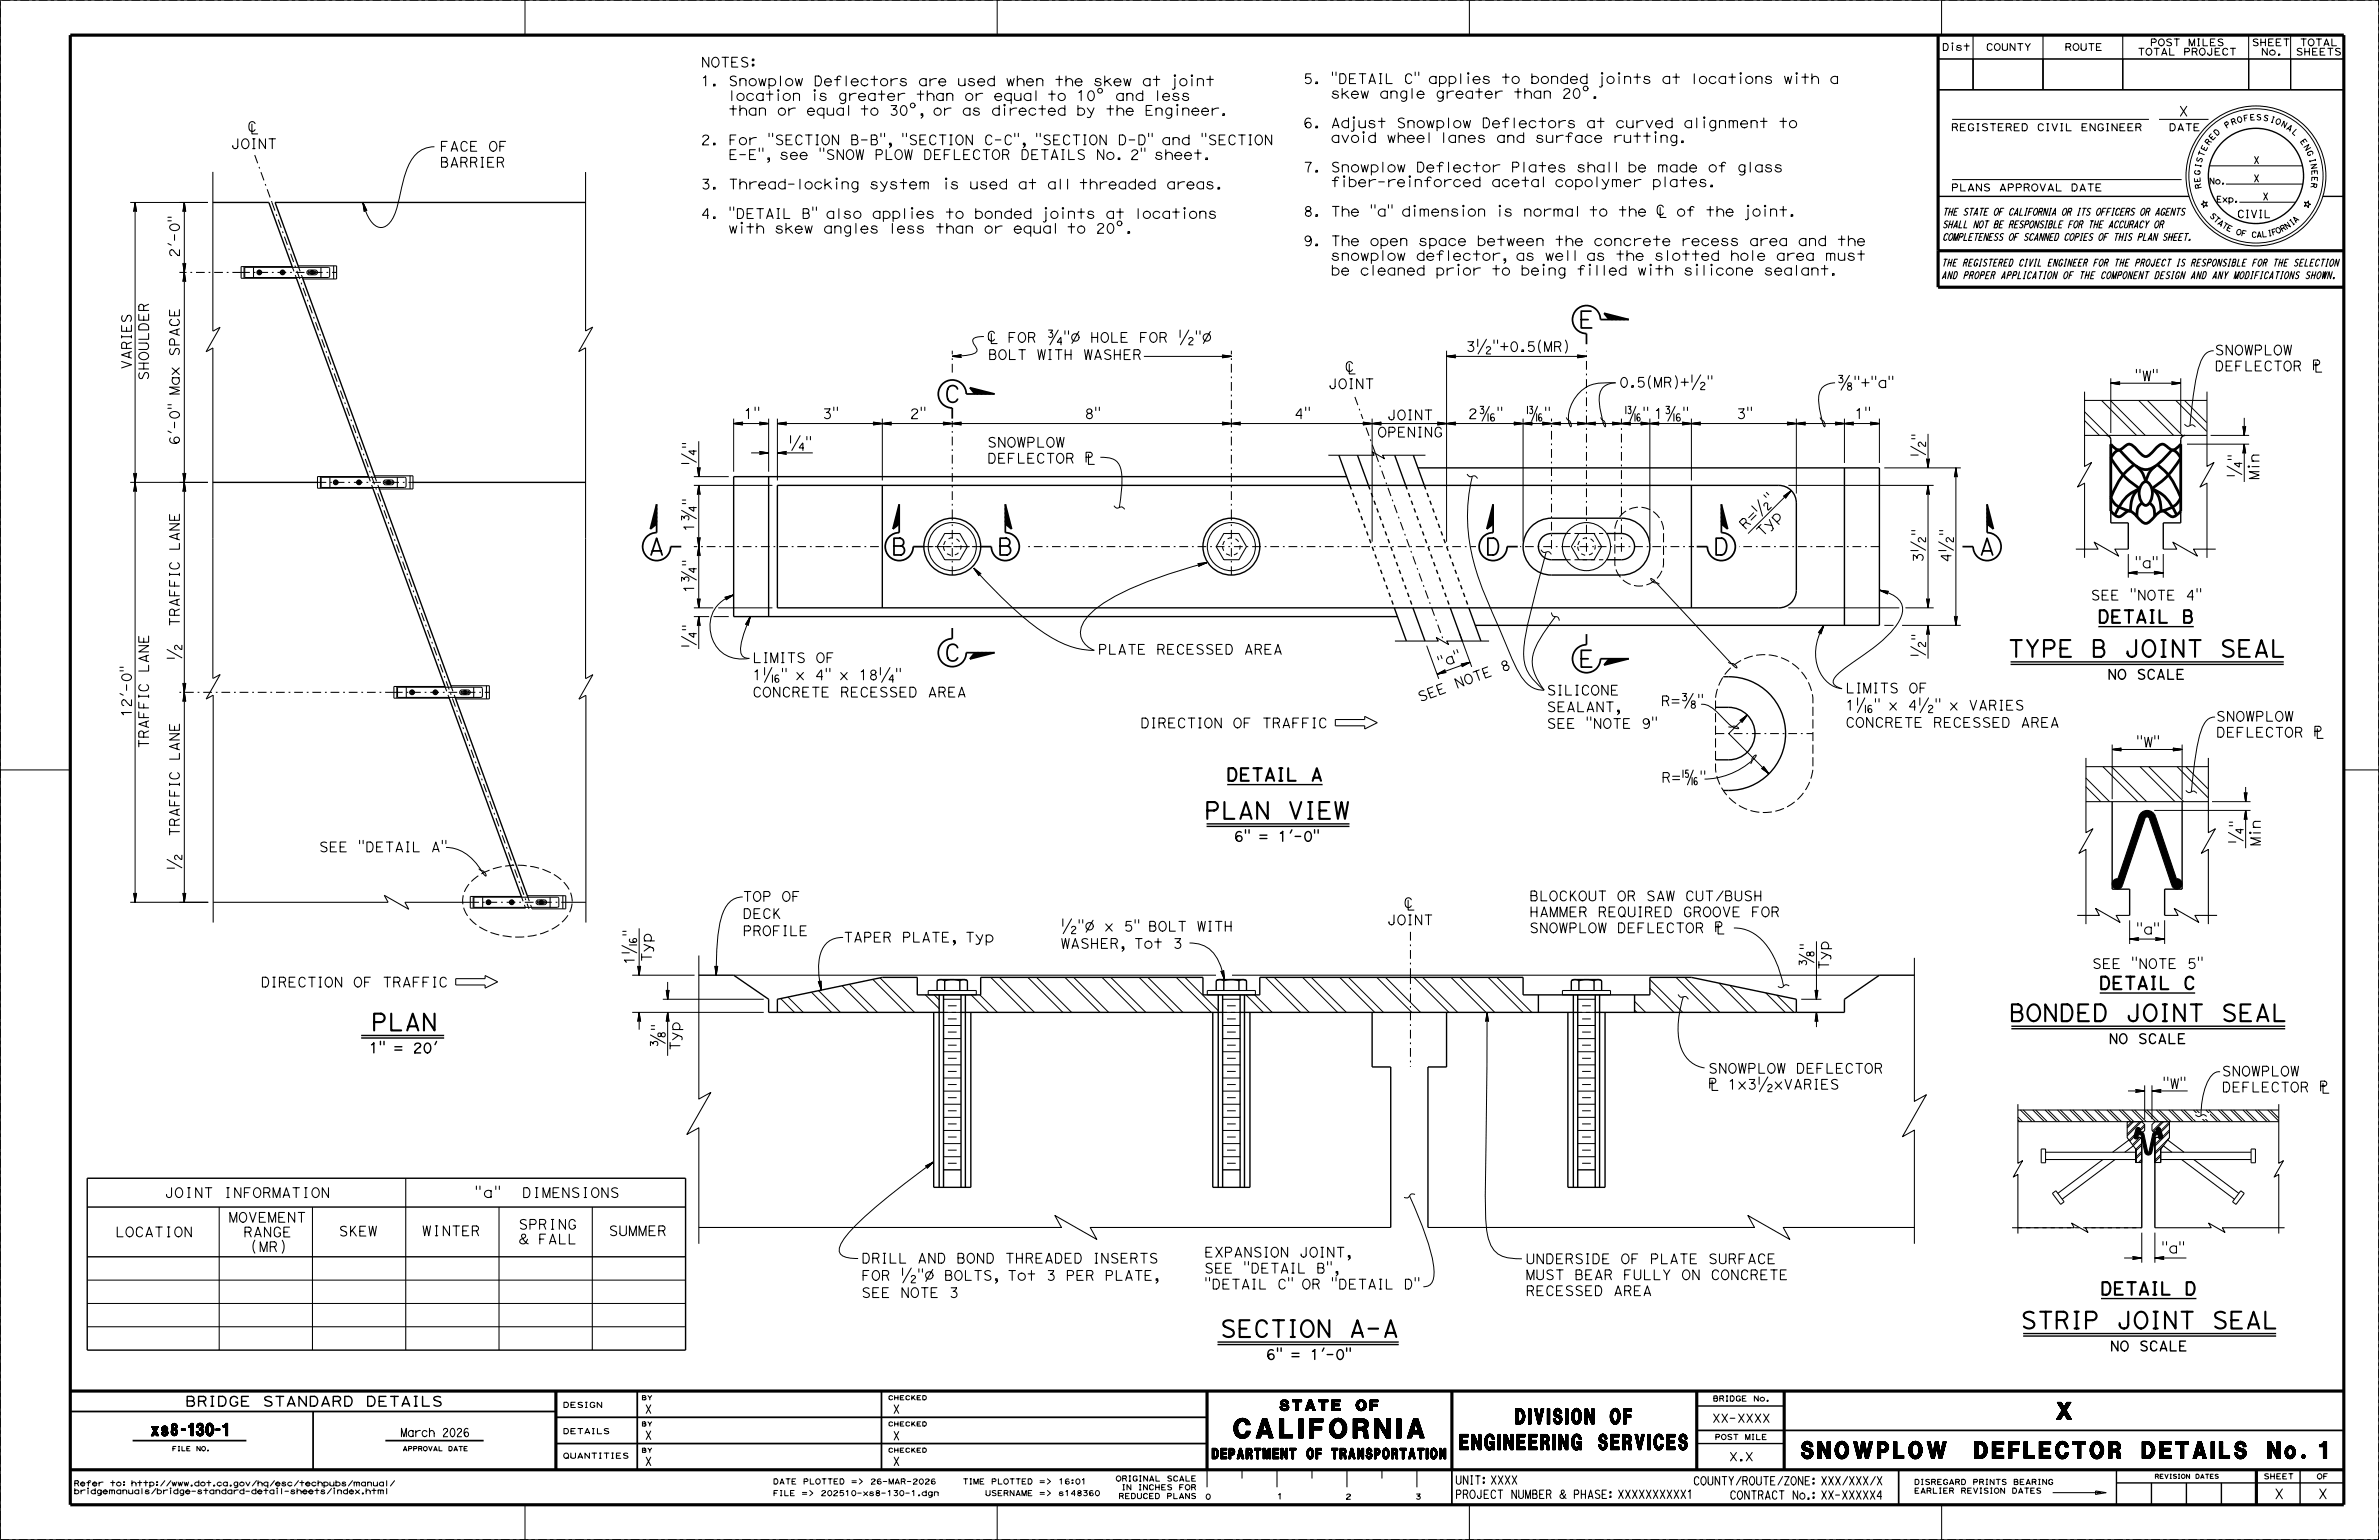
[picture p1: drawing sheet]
<svg xmlns="http://www.w3.org/2000/svg" width="864mm" height="559mm" viewBox="0 0 864 559" stroke-linecap="round" stroke-linejoin="round" font-family="sans-serif">
<defs><g id="words">
<text font-size="7" x="447.9" y="521.8">CALIFORNIA</text>
<g font-size="6.1">
<text x="572.9" y="119">E</text>
<text x="342.7" y="146">C</text>
<text x="235.3" y="201.4">A</text>
<text x="323.4" y="201.4">B</text>
<text x="361.9" y="201.4">B</text>
<text x="539" y="201.4">D</text>
<text x="621.9" y="201.4">D</text>
<text x="718.3" y="201.4">A</text>
<text x="342.7" y="239.9">C</text>
<text x="728.8" y="238.3">TYPE B JOINT SEAL</text>
<text x="572.9" y="242.1">E</text>
<text x="437.1" y="297.1">PLAN VIEW</text>
<text x="729.2" y="370.5">BONDED JOINT SEAL</text>
<text x="134.7" y="373.9">PLAN</text>
<text x="442.9" y="485.1">SECTION A-A</text>
<text x="733.5" y="482.1">STRIP JOINT SEAL</text>
<text x="746.6" y="514.9">X</text>
<text x="653.9" y="529.2">SNOWPLOW DEFLECTOR DETAILS No. 1</text>
</g>
<g font-size="5.6">
<text x="550.2" y="516.7">DIVISION OF</text>
<text x="530" y="526">ENGINEERING SERVICES</text>
</g>
<g font-size="4.6">
<text x="761.4" y="226">DETAIL B</text>
<text x="445.1" y="283.3">DETAIL A</text>
<text x="761.9" y="359">DETAIL C</text>
<text x="762.4" y="469.8">DETAIL D</text>
</g>
<text font-size="4.5" x="54.9" y="521">xs8-130-1</text>
<g font-size="3.8">
<text x="464.6" y="511.8">STATE OF</text>
<text x="440.1" y="529.3">DEPARTMENT OF TRANSPORTATION</text>
</g>
<g font-size="3.6">
<text x="254.4" y="24.3">NOTES:</text>
<text x="254.4" y="31.1">1.</text>
<text x="264.4" y="31.1">Snowplow Deflectors are used when the skew at joint</text>
<text x="473.1" y="30.3">5.</text>
<text x="483.1" y="35.7">skew angle greater than 20^.</text>
<text x="483.1" y="30.3">&quot;DETAIL C&quot; applies to bonded joints at locations with a</text>
<text x="264.4" y="41.8">than or equal to 30^, or as directed by the Engineer.</text>
<text x="264.4" y="36.5">location is greater than or equal to 10^ and less</text>
<text x="473.1" y="46.4">6.</text>
<text x="483.1" y="46.4">Adjust Snowplow Deflectors at curved alignment to</text>
<text x="790.8" y="42.1">X</text>
<text x="83.8" y="53.9">JOINT</text>
<text x="254.4" y="52.5">2.</text>
<text x="264.4" y="52.5">For &quot;SECTION B-B&quot;, &quot;SECTION C-C&quot;, &quot;SECTION D-D&quot; and &quot;SECTION</text>
<text x="483.1" y="51.7">avoid wheel lanes and surface rutting.</text>
<text x="159.6" y="54.9">FACE OF</text>
<text x="264.4" y="57.9">E-E&quot;, see &quot;SNOW PLOW DEFLECTOR DETAILS No. 2&quot; sheet.</text>
<text x="159.6" y="60.7">BARRIER</text>
<text x="473.1" y="62.4">7.</text>
<text x="483.1" y="62.4">Snowplow Deflector Plates shall be made of glass</text>
<text x="254.4" y="68.6">3.</text>
<text x="264.4" y="68.6">Thread-locking system is used at all threaded areas.</text>
<text x="483.1" y="67.8">fiber-reinforced acetal copolymer plates.</text>
<text x="254.4" y="79.3">4.</text>
<text x="264.4" y="79.3">&quot;DETAIL B&quot; also applies to bonded joints at locations</text>
<text x="473.1" y="78.5">8.</text>
<text x="264.4" y="84.6">with skew angles less than or equal to 20^.</text>
<text x="473.1" y="89.2">9.</text>
<text x="483.1" y="89.2">The open space between the concrete recess area and the</text>
<text x="65.1" y="93.5" transform="rotate(-90 65.1 93.5)">2'-0&quot;</text>
<text x="483.1" y="94.5">snowplow deflector, as well as the slotted hole area must</text>
<text x="483.1" y="99.9">be cleaned prior to being filled with silicone sealant.</text>
<text x="65.1" y="129.4" transform="rotate(-90 65.1 129.4)">SPACE</text>
<text x="358.6" y="130.5">BOLT WITH WASHER</text>
<text x="532.1" y="127.5">3½&quot;+0.5(MR)</text>
<text x="803.9" y="128.8">SNOWPLOW</text>
<text x="47.7" y="134.1" transform="rotate(-90 47.7 134.1)">VARIES</text>
<text x="65.1" y="136.4" transform="rotate(-90 65.1 136.4)">x</text>
<text x="803.9" y="134.6">DEFLECTOR Â</text>
<text x="53.9" y="138.1" transform="rotate(-90 53.9 138.1)">SHOULDER</text>
<text x="65.1" y="140" transform="rotate(-90 65.1 140)">a</text>
<text x="482.1" y="141">JOINT</text>
<text x="587.7" y="140.5">0.5(MR)+½&quot;</text>
<text x="666.7" y="140.7">?&quot;+&quot;a&quot;</text>
<text x="269.9" y="151.9">1&quot;</text>
<text x="298.5" y="151.9">3&quot;</text>
<text x="330.3" y="151.9">2&quot;</text>
<text x="393.6" y="151.9">8&quot;</text>
<text x="503.5" y="152.3">JOINT</text>
<text x="532.9" y="151.9">2?&quot;</text>
<text x="589.4" y="151.9">?&quot;1?&quot;</text>
<text x="630.3" y="151.9">3&quot;</text>
<text x="673.2" y="151.9">1&quot;</text>
<text x="65.1" y="161.5" transform="rotate(-90 65.1 161.5)">6'-0&quot; M</text>
<text x="500" y="158.6">OPENING</text>
<text x="358.4" y="162.3">SNOWPLOW</text>
<text x="358.4" y="168.1">DEFLECTOR Â</text>
<text x="820.1" y="170.6" transform="rotate(-90 820.1 170.6)">in</text>
<text x="820.1" y="174.2" transform="rotate(-90 820.1 174.2)">M</text>
<text x="65.1" y="189.4" transform="rotate(-90 65.1 189.4)">E</text>
<text x="251.9" y="193" transform="rotate(-90 251.9 193)">1¾</text>
<text x="633.5" y="192.3" transform="rotate(-45 633.5 192.3)">R = ½</text>
<text x="639.7" y="195" transform="rotate(-45 639.7 195)">T y p</text>
<text x="65.1" y="200" transform="rotate(-90 65.1 200)">LAN</text>
<text x="698.1" y="204.1" transform="rotate(-90 698.1 204.1)">3½</text>
<text x="774.9" y="206.1">&quot;a&quot;</text>
<text x="251.9" y="215.2" transform="rotate(-90 251.9 215.2)">1¾</text>
<text x="758.9" y="217.7">SEE &quot;NOTE 4&quot;</text>
<text x="65.1" y="227.4" transform="rotate(-90 65.1 227.4)">TRAFFIC</text>
<text x="53.9" y="233.7" transform="rotate(-90 53.9 233.7)">E</text>
<text x="398.5" y="237.4">PLATE RECESSED AREA</text>
<text x="53.9" y="244.3" transform="rotate(-90 53.9 244.3)">LAN</text>
<text x="273.1" y="240.4">LIMITS OF</text>
<text x="522.7" y="242.4" transform="rotate(-20 522.7 242.4)">&quot; a &quot;</text>
<text x="545.3" y="243.8" transform="rotate(-20 545.3 243.8)">8</text>
<text x="273.1" y="246.7">1?&quot; x 4&quot; x 18¼&quot;</text>
<text x="528.7" y="249.9" transform="rotate(-20 528.7 249.9)">N O T E</text>
<text x="669.9" y="251.4">LIMITS OF</text>
<text x="765" y="246.5">NO SCALE</text>
<text x="273.1" y="252.9">CONCRETE RECESSED AREA</text>
<text x="515.4" y="254.7" transform="rotate(-20 515.4 254.7)">S E E</text>
<text x="561.5" y="252.2">SILICONE</text>
<text x="602.9" y="256.1">R=?&quot;</text>
<text x="669.9" y="257.7">1?&quot; x 4½&quot; x VARIES</text>
<text x="47.7" y="260.3" transform="rotate(-90 47.7 260.3)">12'-0&quot;</text>
<text x="561.5" y="258.3">SEALANT,</text>
<text x="669.9" y="263.9">CONCRETE RECESSED AREA</text>
<text x="804.4" y="261.7">SNOWPLOW</text>
<text x="65.1" y="265.6" transform="rotate(-90 65.1 265.6)">E</text>
<text x="413.9" y="264.1">DIRECTION OF TRAFFIC</text>
<text x="561.5" y="264.3">SEE &quot;NOTE 9&quot;</text>
<text x="804.4" y="267.5">DEFLECTOR Â</text>
<text x="53.9" y="271.6" transform="rotate(-90 53.9 271.6)">TRAFFIC</text>
<text x="65.1" y="276.2" transform="rotate(-90 65.1 276.2)">LAN</text>
<text x="603.1" y="283.9">R=?&quot;</text>
<text x="65.1" y="303.6" transform="rotate(-90 65.1 303.6)">TRAFFIC</text>
<text x="448" y="305.3">6&quot; = 1'-0&quot;</text>
<text x="820.6" y="303.5" transform="rotate(-90 820.6 303.5)">in</text>
<text x="115.8" y="309.1">SEE &quot;DETAIL A&quot;</text>
<text x="820.6" y="307.1" transform="rotate(-90 820.6 307.1)">M</text>
<text x="269.6" y="327.1">TOP OF</text>
<text x="555.1" y="326.9">BLOCKOUT OR SAW CUT/BUSH</text>
<text x="269.6" y="333.3">DECK</text>
<text x="503.5" y="335.6">JOINT</text>
<text x="555.1" y="332.7">HAMMER REQUIRED GROOVE FOR</text>
<text x="269.6" y="339.5">PROFILE</text>
<text x="306.2" y="341.9">TAPER PLATE, Typ</text>
<text x="385" y="337.9">½&quot;Ø x 5&quot; BOLT WITH</text>
<text x="555.1" y="338.5">SNOWPLOW DEFLECTOR Â</text>
<text x="775.4" y="339">&quot;a&quot;</text>
<text x="385" y="344.1">WASHER, Tot 3</text>
<text x="230.2" y="350.2" transform="rotate(-90 230.2 350.2)">1?</text>
<text x="236.5" y="349.1" transform="rotate(-90 236.5 349.1)">Typ</text>
<text x="663.8" y="351.9" transform="rotate(-90 663.8 351.9)">Typ</text>
<text x="759.4" y="351.4">SEE &quot;NOTE 5&quot;</text>
<text x="94.6" y="358.2">DIRECTION OF TRAFFIC</text>
<text x="133.9" y="382">1&quot; = 20'</text>
<text x="246.8" y="381.3" transform="rotate(-90 246.8 381.3)">Typ</text>
<text x="765.5" y="378.7">NO SCALE</text>
<text x="620.1" y="389.4">SNOWPLOW DEFLECTOR</text>
<text x="620.1" y="395.2">Â 1x3½xVARIES</text>
<text x="785" y="395">&quot;W&quot;</text>
<text x="806.5" y="390.4">SNOWPLOW</text>
<text x="806.5" y="396.2">DEFLECTOR Â</text>
<text x="59.7" y="434.5">JOINT INFORMATION</text>
<text x="171.9" y="434.5">&quot;a&quot;</text>
<text x="183.6" y="434.5">DIMENSIONS</text>
<text x="82.9" y="443.5">MOVEMENT</text>
<text x="41.8" y="448.8">LOCATION</text>
<text x="88.3" y="448.8">RANGE</text>
<text x="122.9" y="448.5">SKEW</text>
<text x="153.1" y="448.4">WINTER</text>
<text x="188.2" y="446">SPRING</text>
<text x="220.9" y="448.4">SUMMER</text>
<text x="90.4" y="454.2">(MR)</text>
<text x="188.3" y="451.4">&amp; FALL</text>
<text x="784.5" y="454.7">&quot;a&quot;</text>
<text x="312.7" y="458.3">DRILL AND BOND THREADED INSERTS</text>
<text x="437.1" y="461.9">SEE &quot;DETAIL B&quot;,</text>
<text x="437.1" y="456.2">EXPANSION JOINT,</text>
<text x="553.8" y="458.6">UNDERSIDE OF PLATE SURFACE</text>
<text x="312.7" y="464.6">FOR ½&quot;Ø BOLTS, Tot 3 PER PLATE,</text>
<text x="437.1" y="467.7">&quot;DETAIL C&quot; OR &quot;DETAIL D&quot;</text>
<text x="553.8" y="464.4">MUST BEAR FULLY ON CONCRETE</text>
<text x="312.7" y="470.8">SEE NOTE 3</text>
<text x="553.8" y="470.1">RECESSED AREA</text>
<text x="765.9" y="490.2">NO SCALE</text>
<text x="459.6" y="493.3">6&quot; = 1'-0&quot;</text>
<text x="67.2" y="510.2">BRIDGE STANDARD DETAILS</text>
<text x="825.5" y="543.8">X</text>
<text x="841.4" y="543.8">X</text>
</g>
<g font-size="3">
<text x="234.1" y="512.8">X</text>
<text x="324.1" y="512.8">X</text>
<text x="145.4" y="521.3">March 2026</text>
<text x="621.5" y="516.1">XX-XXXX</text>
<text x="234.1" y="522.3">X</text>
<text x="324.1" y="522.5">X</text>
<text x="234.1" y="531.8">X</text>
<text x="324.1" y="531.8">X</text>
<text x="627.5" y="530.1">X.X</text>
<text x="528.3" y="538.6">UNIT: XXXX</text>
<text x="614.6" y="538.8">COUNTY/ROUTE/ZONE: XXX/XXX/X</text>
<text x="528.3" y="543.7">PROJECT NUMBER &amp; PHASE: XXXXXXXXXX1</text>
<text x="627.9" y="544">CONTRACT No.: XX-XXXXX4</text>
</g>
<text font-size="2.7" x="812.1" y="79">CIVIL</text>
<g font-size="2.6">
<text x="708.2" y="47.5">REGISTERED CIVIL ENGINEER</text>
<text x="787.3" y="47.5">DATE</text>
<text x="708.2" y="69.3">PLANS APPROVAL DATE</text>
</g>
<g font-size="2.5">
<text x="780.5" y="16.6">POST MILES</text>
<text x="817.4" y="16.6">SHEET</text>
<text x="834.8" y="16.6">TOTAL</text>
<text x="704.9" y="18.3">Dist</text>
<text x="720.9" y="18.3">COUNTY</text>
<text x="749.5" y="18.3">ROUTE</text>
<text x="775.9" y="20">TOTAL PROJECT</text>
<text x="820.7" y="20">No.</text>
<text x="833.4" y="20">SHEETS</text>
<text x="818" y="59.4">X</text>
<text x="818" y="66">X</text>
<text x="821.3" y="72.6">X</text>
<text x="705.1" y="82.7">SHALL NOT BE RESPONSIBLE FOR THE ACCURACY OR</text>
<text x="705.1" y="78.1">THE STATE OF CALIFORNIA OR ITS OFFICERS OR AGENTS</text>
<text x="705.1" y="87.3">COMPLETENESS OF SCANNED COPIES OF THIS PLAN SHEET.</text>
<text x="704.7" y="101.1">AND PROPER APPLICATION OF THE COMPONENT DESIGN AND ANY MODIFICATIONS SHOWN.</text>
<text x="704.8" y="96.6">THE REGISTERED CIVIL ENGINEER FOR THE PROJECT IS RESPONSIBLE FOR THE SELECTION</text>
</g>
<g font-size="2.2">
<text x="801.9" y="66.8">No.</text>
<text x="804.5" y="73.4">Exp.</text>
</g>
<g font-size="2">
<text x="808.2" y="46.6" transform="rotate(-31 808.2 46.6)">P</text>
<text x="810.3" y="45.4" transform="rotate(-20 810.3 45.4)">R</text>
<text x="812.3" y="44.6" transform="rotate(-15 812.3 44.6)">O</text>
<text x="814.6" y="44" transform="rotate(-10 814.6 44)">F</text>
<text x="816.7" y="43.6" transform="rotate(-4 816.7 43.6)">E</text>
<text x="819" y="43.5" transform="rotate(1 819 43.5)">S</text>
<text x="821.4" y="43.6" transform="rotate(12 821.4 43.6)">S</text>
<text x="824.1" y="44.2" transform="rotate(17 824.1 44.2)">I</text>
<text x="825.7" y="44.7" transform="rotate(22 825.7 44.7)">O</text>
<text x="827.8" y="45.6" transform="rotate(28 827.8 45.6)">N</text>
<text x="829.8" y="46.7" transform="rotate(33 829.8 46.7)">A</text>
<text x="801.8" y="52.9" transform="rotate(-53 801.8 52.9)">R</text>
<text x="803.1" y="51.1" transform="rotate(-47 803.1 51.1)">E</text>
<text x="804.6" y="49.4" transform="rotate(-42 804.6 49.4)">D</text>
<text x="831.8" y="48.1" transform="rotate(44 831.8 48.1)">L</text>
<text x="834.9" y="51.3" transform="rotate(55 834.9 51.3)">E</text>
<text x="836.2" y="53.1" transform="rotate(60 836.2 53.1)">N</text>
<text x="799.1" y="59.2" transform="rotate(-74 799.1 59.2)">S</text>
<text x="799.8" y="57.1" transform="rotate(-69 799.8 57.1)">T</text>
<text x="800.6" y="55" transform="rotate(-63 800.6 55)">E</text>
<text x="837.3" y="55.1" transform="rotate(65 837.3 55.1)">G</text>
<text x="838.3" y="57.8" transform="rotate(76 838.3 57.8)">I</text>
<text x="838.8" y="59.5" transform="rotate(81 838.8 59.5)">N</text>
<text x="798.6" y="63.7" transform="rotate(-85 798.6 63.7)">G</text>
<text x="798.8" y="61" transform="rotate(-79 798.8 61)">I</text>
<text x="839.1" y="61.7" transform="rotate(87 839.1 61.7)">E</text>
<text x="839.2" y="64" transform="rotate(92 839.2 64)">E</text>
<text x="798.8" y="66.1" transform="rotate(-96 798.8 66.1)">E</text>
<text x="799.1" y="68.3" transform="rotate(-101 799.1 68.3)">R</text>
<text x="839.1" y="66.2" transform="rotate(98 839.1 66.2)">R</text>
<text x="802" y="78.4" transform="rotate(46 802 78.4)">S</text>
<text x="803.3" y="79.8" transform="rotate(41 803.3 79.8)">T</text>
<text x="804.8" y="81.1" transform="rotate(37 804.8 81.1)">A</text>
<text x="806.3" y="82.3" transform="rotate(32 806.3 82.3)">T</text>
<text x="808" y="83.3" transform="rotate(27 808 83.3)">E</text>
<text x="830.1" y="83.2" transform="rotate(-34 830.1 83.2)">N</text>
<text x="832.1" y="81.9" transform="rotate(-38 832.1 81.9)">I</text>
<text x="833.3" y="81" transform="rotate(-43 833.3 81)">A</text>
<text x="811.5" y="84.9" transform="rotate(18 811.5 84.9)">O</text>
<text x="813.4" y="85.5" transform="rotate(13 813.4 85.5)">F</text>
<text x="817.2" y="86.1" transform="rotate(4 817.2 86.1)">C</text>
<text x="819.1" y="86.2" transform="rotate(-1 819.1 86.2)">A</text>
<text x="821.1" y="86.1" transform="rotate(-6 821.1 86.1)">L</text>
<text x="823.4" y="85.7" transform="rotate(-10 823.4 85.7)">I</text>
<text x="824.9" y="85.4" transform="rotate(-15 824.9 85.4)">F</text>
<text x="826.5" y="84.9" transform="rotate(-24 826.5 84.9)">O</text>
<text x="828.4" y="84.1" transform="rotate(-29 828.4 84.1)">R</text>
</g>
<g font-size="1.9">
<text x="621.7" y="508.4">BRIDGE No.</text>
<text x="204.3" y="510.7">DESIGN</text>
<text x="204.3" y="520.3">DETAILS</text>
<text x="622.5" y="522.4">POST MILE</text>
<text x="204.3" y="529.2">QUANTITIES</text>
<text x="26.8" y="539.2">Refer to: http://www.dot.ca.gov/hq/esc/techpubs/manual/</text>
<text x="280.6" y="538.5">DATE PLOTTED =&gt;</text>
<text x="315.9" y="538.5">26-MAR-2026</text>
<text x="349.4" y="538.5">TIME PLOTTED =&gt;</text>
<text x="384.2" y="538.5">16:01</text>
<text x="405" y="537.4">ORIGINAL SCALE</text>
<text x="694.8" y="538.7">DISREGARD PRINTS BEARING</text>
<text x="821.7" y="536.7">SHEET</text>
<text x="841" y="536.7">OF</text>
<text x="26.8" y="542.1">bridgemanuals/bridge-standard-detail-sheets/index.html</text>
<text x="280.6" y="542.7">FILE =&gt;</text>
<text x="297.9" y="542.7">202510-xs8-130-1.dgn</text>
<text x="357.6" y="542.7">USERNAME =&gt;</text>
<text x="384.2" y="542.7">s148360</text>
<text x="406" y="543.8">REDUCED PLANS</text>
<text x="407.1" y="540.6">IN INCHES FOR</text>
<text x="437.5" y="544">0</text>
<text x="463.6" y="543.9">1</text>
<text x="488.4" y="544">2</text>
<text x="513.8" y="544">3</text>
<text x="694.8" y="541.9">EARLIER REVISION DATES</text>
</g>
<g font-size="1.6">
<text x="62.4" y="526.4">FILE NO.</text>
<text x="146.2" y="526.4">APPROVAL DATE</text>
</g>
<g font-size="1.5">
<text x="232.8" y="507.9">BY</text>
<text x="322.3" y="507.9">CHECKED</text>
<text x="232.8" y="517.5">BY</text>
<text x="322.3" y="517.5">CHECKED</text>
<text x="232.8" y="527">BY</text>
<text x="322.3" y="527">CHECKED</text>
<text x="782.1" y="536.5">REVISION DATES</text>
</g>
</g></defs>
<g fill="none" stroke="#000" stroke-width=".38">
<path d="M708.8 16.5v1.8M716.2 12.7v19.9M741.6 12.7v19.9M770.6 12.7v19.9M816.3 12.7v19.9M831.5 12.7v19.9M703.5 21.4h147.3M91.4 45v3.6h2.1M92.6 44.9a1.2 1.2 0 0 0-1.5-.7 1.2 1.2 0 0 0-.8 1.5 1.34 1.34 0 0 0 .4 1.6 1.34 1.34 0 0 0 1.6 .1l.3-.4M708.6 43.3h71.5M783.7 43.3h18M60.9 78.8h1.3"/>
<path d="M77.3 62.4v57.8M212.6 62.4v57.7l2.6-1.4-5.1 8.9 2.5-1.4v120.1M708.6 65.2h83.4M799.8 72.9l.6 .7 .8-.3-.5 .8 .6 .7-.9-.3-.5 .8v-.9l-.9-.3 .8-.3zM836.6 73.3l.8 .3 .6-.7v.9l.8 .4-.8 .2-.1 .9-.5-.7-.9 .2 .6-.7zM60.9 80.1h1.3M61 88.4l1.1 .6M88.6 96.7v4.3M88.9 97h30.2l.6 .5v2.7l-.6 .5h-30.2zM92 97v3.7M93.9 98.5h.5l.2 .4-.2 .4h-.5l-.2-.4zM102.4 98.5h.4l.2 .4-.2 .4h-.4l-.3-.4z"/>
<path d="M106.1 96.7h-18.6v4.3h20.1M108.2 96.5h14v4.7h-12.2M111.7 98.2l.6-.2h2.1a.86 .86 0 0 1 .8 .9 .86 .86 0 0 1-.8 .8l-2.5-.1-.5-.8zM112.7 98.5h-.6l-.2 .4 .2 .3 .6 .1M113.1 98.5h.5l.2 .4-.2 .4h-.5l-.2-.4zM113.9 98.5h.7l.2 .4-.2 .3-.7 .1M116.5 97v3.7M121.1 96.5v4.7M380.7 119.8h1.4l-.5 .7-.4 .2a.87 .87 0 0 1 .9 1.2 .87 .87 0 0 1-1.4 .2M384.1 119.8l-3 5.3M428.4 119.8v2.6M431.6 119.8l-3.1 5.3"/>
<path d="M77.3 126.3v119.9M77.4 120.1l2.5-1.4-5.1 8.9 2.6-1.4M359.9 121.1v3.6h2.1M361 120.9a1.2 1.2 0 0 0-1.5-.6 1.2 1.2 0 0 0-.7 1.5 1.34 1.34 0 0 0 .3 1.6 1.34 1.34 0 0 0 1.6 .1l.3-.4M366.3 122.5h1.5M368.4 120.7h-2.1v3.5M370.2 121a1.47 1.47 0 0 1 1.8 .2 1.47 1.47 0 0 1 .3 1.8 1.36 1.36 0 0 1-1.7 1.2 1.36 1.36 0 0 1-1-1.9zM373.4 122.4h1.4l.8 1.8M374.8 122.4a.89 .89 0 0 0 .8-.9 .89 .89 0 0 0-.8-.8h-1.4v3.5M385.3 124.2h-1.5l1.2-1.7 .1 2.6M386.6 120v1.3M387.9 120v1.3"/>
<path d="M391.6 120.3l-2.5 4.3M396.3 122.5h2.2M396.3 120.7v3.5M398.5 120.7v3.5M400.3 121a1.47 1.47 0 0 1 1.8 .2 1.47 1.47 0 0 1 .2 1.8 1.36 1.36 0 0 1-1.7 1.2 1.36 1.36 0 0 1-.9-1.9zM403.6 120.7v3.5h2.1M407 122.5h1.5M409.1 120.7h-2.1v3.5h2.2M414.1 122.5h1.4M416.1 120.7h-2v3.5M417.9 121a1.47 1.47 0 0 1 1.8 .2 1.47 1.47 0 0 1 .3 1.8 1.36 1.36 0 0 1-1.7 1.2 1.36 1.36 0 0 1-.9-1.9zM421.1 122.4h1.5l.8 1.8"/>
<path d="M422.6 122.4a.89 .89 0 0 0 .8-.9 .89 .89 0 0 0-.8-.8h-1.5v3.5M431.6 123a.75 .75 0 0 1 .9-.5 .75 .75 0 0 1 .5 .9l-1.4 1.2v.5h1.5M434.3 120v1.3M435.6 120v1.3M439.4 120.3l-2.6 4.3M489.8 132.1v3.6h2.1M490.9 132a1.2 1.2 0 0 0-1.5-.7 1.2 1.2 0 0 0-.7 1.5 1.34 1.34 0 0 0 .3 1.6 1.34 1.34 0 0 0 1.6 .1l.3-.4M536.4 123.1v2.7M539.6 126.3a.74 .74 0 0 1 .9-.5 .74 .74 0 0 1 .5 .9l-1.3 1.3-.1 .4h1.5M539.6 123.1l-3 5.3M542.3 123.4v1.2M543.6 123.4v1.2"/>
<path d="M559.2 123.4a4.4 4.4 0 0 0 0 4.7M568.3 123.4a4.4 4.4 0 0 1 0 4.7M599.1 136.3a4.5 4.5 0 0 0 0 4.7M608.2 136.4a4.5 4.5 0 0 1 0 4.7M614.2 136v2.7M617.4 139.3a.75 .75 0 0 1 .9-.6 .75 .75 0 0 1 .5 1l-1.4 1.2v.5h1.5M617.4 136l-3.1 5.4M620.1 136.3v1.2M621.4 136.3v1.2M667.5 136.2h1.4l-.2 .5-.7 .5a.87 .87 0 0 1 1 1.1 .87 .87 0 0 1-1.5 .3M671.4 136.2l-3.1 5.4M673.4 136.5v1.2"/>
<path d="M674.7 136.5v1.2M679.6 136.5v1.2M680.9 136.5v1.2M685.8 136.5v1.2M687.1 136.5v1.2M775.5 134v1.2M776.8 134v1.2M778 134.6l.6 3.6 .7-3.6 .8 3.6 .6-3.6M781.7 134v1.2M783 134v1.2M60.9 146.9h1.3M60.9 148.2h1.3"/>
<path d="M61 156.4l1.1 .6M274.1 147.7v1.3M275.4 147.7v1.3M302.7 147.7v1.3M304 147.7v1.3M334.4 147.7v1.3M335.7 147.7v1.3M397.8 147.7v1.3M399.1 147.7v1.3M472.6 150.7h-2.1l1.6-2.3h.2v3.5M474 147.7v1.3M475.3 147.7v1.3"/>
<path d="M537.3 147.4h1.3l-.4 .8-.4 .2a.81 .81 0 0 1 .8 1.1 .81 .81 0 0 1-1.3 .3M540.2 150.1v2.7M540.6 147.4l-2.6 5.4M542.3 150.3l-.5-.2a1.65 1.65 0 0 0 0 2.7l.4-.1a.69 .69 0 0 0 .1-1.1 .69 .69 0 0 0-1 .1l-.1 .5M543.8 147.7v1.3M545.1 147.7v1.3M554.5 147.4v2.7M555.3 147.4h1l-.6 1a.82 .82 0 0 1 .7 .9 .82 .82 0 0 1-1 .7l-.1-.2M557.8 150.1v2.7M558.1 147.4l-2.1 5.4M559.5 150.3l-.3-.2a1.62 1.62 0 0 0-.1 2.7 .68 .68 0 0 0 .6-.8 .68 .68 0 0 0-.9-.5l-.2 .7M561.1 147.7v1.3"/>
<path d="M562.4 147.7v1.3M590.2 147.4v2.7M591 147.4h1l-.6 1a.82 .82 0 0 1 .7 .9 .82 .82 0 0 1-1 .7l-.1-.2M593.5 150.1v2.7M593.8 147.4l-2.1 5.4M595.2 150.3l-.3-.2a1.62 1.62 0 0 0-.1 2.7 .68 .68 0 0 0 .6-.8 .68 .68 0 0 0-.9-.5l-.2 .7M596.8 147.7v1.3M598.1 147.7v1.3M604.8 147.4h1.2l-.4 .8-.3 .2a.81 .81 0 0 1 .8 1.1 .81 .81 0 0 1-1.3 .3M607.6 150.1v2.7M608.1 147.4l-2.6 5.4M609.8 150.3l-.6-.2a1.65 1.65 0 0 0 0 2.7l.5-.1a.69 .69 0 0 0 .1-1.1 .69 .69 0 0 0-1.1 .1l-.1 .5"/>
<path d="M611.3 147.7v1.3M612.6 147.7v1.3M634.5 147.7v1.3M635.8 147.7v1.3M671.3 140.1a.76 .76 0 0 0-.5 1.1 .76 .76 0 0 0 1.2 0 .76 .76 0 0 0-.4-1.1l-.8-.2 .2-.9 1 .1v.8l-.4 .2M677.3 147.7v1.3M678.6 147.7v1.3M693.9 157.9h1.3M693.9 159.2h1.3M756.7 142.1v27.1l2.6-1.4-5.1 8.9 2.5-1.4v27.1M756.7 158h44.5M756.7 145.3h44.5"/>
<path d="M801.2 142.1v27.1l2.5-1.4-5.1 8.9 2.6-1.4v27.1M116.3 172.9v4.3M116.6 173.2h30.3l.5 .5v2.7l-.5 .5h-30.3zM119.8 173.2v3.7M121.6 174.6h.5l.2 .4-.2 .4h-.5l-.2-.4zM130.1 174.6h.4l.3 .4-.3 .4h-.4l-.2-.4zM133.8 172.9h-18.5v4.3h20M136 172.7h13.9v4.7h-12.2M139.4 174.4l.6-.2h2.1a.86 .86 0 0 1 .9 .8 .86 .86 0 0 1-.9 .9l-2.4-.1-.6-.8zM140.4 174.6l-.6 .1-.2 .3 .2 .4h.6M140.8 174.6h.5l.2 .4-.2 .4h-.5l-.2-.4zM141.7 174.6l.6 .1 .2 .3-.2 .4h-.6"/>
<path d="M144.2 173.2v3.7M148.9 172.7v4.7M247.4 168.2h2.7M247.4 164.7l5.4 3M247.7 161h1.2M247.7 162.2h1.2M251.8 163.5v1.5l-1.7-1.2 2.7-.1M482.2 165.2h16.6l-.7-1.3 4.5 2.6-.7-1.3h15.5M640.3 179.6l.9 .9M641.2 178.7l.9 .8M693.6 165.1h2.7M693.6 161.9l5.4 3.1"/>
<path d="M699 160.4v1.5h-.5l-1.2-1.4a.75 .75 0 0 0-1 .5 .75 .75 0 0 0 .6 .9M808.5 172.6h2.6M808.5 169.2l5.3 3M808.7 165.4h1.3M808.7 166.7h1.3M812.9 168v1.5l-1.8-1.2 2.7-.2M817.5 169.3h2.6M247.4 188.7v-1.4l.8 .4 .2 .4a.87 .87 0 0 1 1.1-.9 .87 .87 0 0 1 .3 1.5M247.4 185.2l5.4 3M247.7 181.4h1.2M247.7 182.7h1.2M251.9 184v1.5l-1.8-1.2 2.7-.1"/>
<path d="M342.9 193.6h5.5l2.8 4.7-2.8 4.8h-5.5l-2.7-4.8zM444.2 193.6h5.5l2.8 4.7-2.8 4.8h-5.5l-2.7-4.8zM573.2 193.6h5.5l2.7 4.7-2.7 4.8h-5.5l-2.8-4.8zM635.9 183.6l1.9 1.9M638.1 181.3l1.7 6M640.4 183.6a.75 .75 0 0 1 .3-1 .75 .75 0 0 1 1 .3v1.8l.2 .4 1.1-1M693.6 199.8h2.7M693.6 196.6l5.4 3M693.9 192.6h1.3M693.9 193.8h1.3M699 195.1v1.5l-.5-.1-1.2-1.3a.75 .75 0 0 0-1 .5 .75 .75 0 0 0 .6 .9M703.8 199.8h2.6"/>
<path d="M703.8 196.6l5.3 3M704 192.6h1.3M704 193.8h1.3M709.1 195.1v1.5l-.5-.1-1.2-1.3a.75 .75 0 0 0-1 .5 .75 .75 0 0 0 .6 .9M753.5 199.3h8.1l-1.4-2.6 8.9 5.1-1.4-2.5h4.9M785.3 199.3h4.9l-1.4-2.6 8.9 5.1-1.4-2.5h8M247.4 210.9v-1.4l.8 .4 .2 .4a.87 .87 0 0 1 1.1-.9 .87 .87 0 0 1 .3 1.5M247.4 207.4l5.4 3M247.7 203.7h1.2M247.7 205h1.2M251.9 206.2v1.5l-1.8-1.2 2.7-.1M707.1 201.4v2.1l-2.4-1.6v-.2h3.6"/>
<path d="M773.7 213.6v1.2M775 213.6v1.2M775.5 201.9v1.2M776.8 201.9v1.2M781.7 201.9v1.2M783 201.9v1.2M797.6 213.6v1.2M798.8 213.6v1.2M60.7 238.8h2.6M60.7 235.7l5.3 3M66 234.2v1.5l-.5-.1-1.2-1.4a.75 .75 0 0 0-1 .5 .75 .75 0 0 0 .6 1M247.4 234.4h2.7"/>
<path d="M247.4 230.9l5.4 3.1M247.7 227.2h1.2M247.7 228.5h1.2M251.8 229.7v1.5l-1.7-1.1 2.7-.2M506.4 232.6h15.7l-.7-1.3 4.5 2.6-.7-1.3h15.3M693.6 237.8h2.7M693.6 234.6l5.4 3M693.9 230.6h1.3M693.9 231.9h1.3M699 233.1v1.5l-.5-.1-1.2-1.3a.75 .75 0 0 0-1 .5 .75 .75 0 0 0 .6 .9M43.5 242.1h1.3M43.5 243.4h1.3"/>
<path d="M43.6 251.7l1.1 .6M77.4 246.1l2.5-1.3-5.1 8.8 2.6-1.4v82.6M144 249.1v4.2M144.3 249.4h30.3l.5 .5v2.6l-.5 .6h-30.3zM147.5 249.4v3.7M149.4 250.8h.4l.3 .4-.3 .4h-.4l-.3-.4zM157.8 250.8h.5l.2 .4-.2 .4h-.5l-.2-.4zM161.5 249.1h-18.5v4.2h20.1M163.7 248.8h13.9v4.8h-12.2M167.1 250.6l.6-.2h2.1a.86 .86 0 0 1 .9 .8 .86 .86 0 0 1-.9 .9l-2.4-.1-.5-.8zM168.2 250.8l-.7 .1-.2 .3 .2 .4h.7M168.6 250.8h.4l.2 .4-.2 .4h-.4l-.3-.4z"/>
<path d="M169.4 250.8l.6 .1 .2 .3-.2 .4h-.6M172 249.4v3.7M176.6 248.8v4.8M212.7 246.2l2.5-1.4-5.1 8.9 2.6-1.4v82.5M277.6 242.2v2.7M280.2 242.2l-2.6 5.4M280.4 244.9v2.7M282.5 245.1l-.5-.2a1.65 1.65 0 0 0 0 2.7l.5-.1a.69 .69 0 0 0 .1-1.1 .69 .69 0 0 0-1.1 .1l-.1 .4M284.1 242.5v1.2M285.3 242.5v1.2M300 242.5v1.2M301.2 242.5v1.2"/>
<path d="M319.6 242.2v2.7M323.1 242.2l-3.1 5.4M324.3 246.7h-1.5l1.1-1.8 .2 2.7M325.5 242.5v1.2M326.8 242.5v1.2M674.3 253.2v2.7M676.9 253.2l-2.6 5.4M677.2 255.9v2.7M679.3 256.1l-.6-.2a1.65 1.65 0 0 0 0 2.7l.5-.1a.69 .69 0 0 0 .1-1.1 .69 .69 0 0 0-1 .1l-.1 .4M680.8 253.5v1.2M682.1 253.5v1.2M696.9 253.2v2.7"/>
<path d="M700.1 256.5a.75 .75 0 0 1 .9-.6 .75 .75 0 0 1 .5 1l-1.3 1.2-.1 .5h1.5M700.1 253.2l-3 5.4M702.8 253.5v1.2M704.1 253.5v1.2M576.2 260.1v1.3M577.5 260.1v1.3M600 260.1v1.3M601.2 260.1v1.3M757.2 275v27.1l2.6-1.4-5.1 8.9 2.5-1.4v27.1M757.2 278.2h44.5M776 266.9v1.3M777.3 266.9v1.3"/>
<path d="M778.5 267.5l.6 3.6 .7-3.6 .8 3.6 .6-3.6M782.2 266.9v1.3M783.5 266.9v1.3M801.7 275v27.1l2.5-1.4-5.1 8.9 2.6-1.4v27.1M757.2 290.9h44.5M777.4 294.8a3.2 3.2 0 0 1 5 1.4l7.7 22.6a1.9 1.9 0 0 1 2 1.6 1.9 1.9 0 0 1-1.4 2.2 1.9 1.9 0 0 1-2.3-1.3l-8.2-24.3a.83 .83 0 0 0-.8-.6 .83 .83 0 0 0-.7 .6l-8.3 24.3a1.9 1.9 0 0 1-2.2 1.3 1.9 1.9 0 0 1-1.4-2.2 1.9 1.9 0 0 1 2-1.6l7.6-22.6zM809.2 298.3h1.3M809.2 299.6h1.3M60.7 315h2.6M60.7 311.8l5.3 3.1M66 310.3v1.5h-.5l-1.2-1.4a.75 .75 0 0 0-1 .5 .75 .75 0 0 0 .6 .9M130.5 304.9v1.3"/>
<path d="M131.8 304.9v1.3M160.6 304.9v1.3M161.9 304.9v1.3M809 305.5h2.6M809 302.1l5.3 3M813.4 300.9v1.5l-1.8-1.2 2.7-.1M818 302.2h2.6M77.4 327.4h63.5l-1.4-2.5 8.9 5-1.4-2.5h23.7M171.8 325.3v4.2M172 325.6h30.3l.6 .5v2.6l-.6 .6h-30.3zM175.2 325.6v3.7M177.1 327h.5l.2 .4-.2 .4h-.5l-.2-.4z"/>
<path d="M185.5 327h.5l.2 .4-.2 .4h-.5l-.2-.4zM189.3 325.3h-18.6v4.2h20.1M191.4 325h14v4.8h-12.3M194.8 326.8l.7-.3h2.1a.86 .86 0 0 1 .8 .9 .86 .86 0 0 1-.8 .9l-2.5-.1-.5-.8zM195.9 327l-.6 .1-.2 .3 .2 .3 .6 .1M196.3 327h.4l.3 .4-.3 .4h-.4l-.2-.4zM197.1 327l.7 .1 .2 .3-.2 .3-.7 .1M199.7 325.6v3.7M204.3 325v4.8M205.4 327.4h7.3M226.1 337.9h1.2M226.1 339.2h1.2"/>
<path d="M385.8 333.4v2.7M389 336.7a.75 .75 0 0 1 .9-.6 .75 .75 0 0 1 .5 1l-1.3 1.2-.1 .5h1.5M389 333.4l-3 5.4M391.7 333.7v1.2M393 333.7v1.2M396.8 333.9l-2.5 4.4M412.1 333.7v1.2M413.4 333.7v1.2M511.2 326.7v3.5h2.1M512.3 326.5a1.2 1.2 0 0 0-1.5-.7 1.2 1.2 0 0 0-.7 1.6 1.34 1.34 0 0 0 .3 1.6 1.34 1.34 0 0 0 1.6 .1l.3-.4M754 332.2h8.1l-1.4-2.6 8.9 5.1-1.4-2.5h4.9M776 334.8v1.2"/>
<path d="M777.3 334.8v1.2M782.2 334.8v1.2M783.5 334.8v1.2M785.8 332.2h4.9l-1.4-2.6 8.9 5.1-1.4-2.5h8M225.8 345.7h2.6M225.8 343.1l5.3 2.6M228.5 342.9h2.6M228.6 340.7l-.1 .6a1.65 1.65 0 0 0 2.6 0l-.1-.5a.69 .69 0 0 0-1-.1 .69 .69 0 0 0 .1 1.1l.4 .1M253.7 346.7v52.1l4.3-2.4-8.7 15.2 4.4-2.4v42.1M266.3 353.9h415.9M337 359.4h17.4v1.6h-17.4zM438.3 359.4h17.4v1.6h-17.4z"/>
<path d="M567.2 359.4h17.4v1.6h-17.4zM653.1 350.1v-1.4l.6 .2 .4 .6a.87 .87 0 0 1 1.2-.9 .87 .87 0 0 1 .2 1.5M653.1 346.2l5.4 3M653.4 342.9h1.2M653.4 344.2h1.2M657 346l-.2-.4-.5-.1-.3 .1-.2 .5 .2 .6 .9-.1a.83 .83 0 0 1 .3-1.1 .83 .83 0 0 1 1.1 .2 .83 .83 0 0 1-.1 1.1h-.8l-.4-.5M694.9 347.6v52l4.4-2.4-8.7 15.3 4.3-2.4v41.2M774.2 347.3v1.2M775.5 347.3v1.2M798.1 347.3v1.2M799.3 347.3v1.2M638.6 390.8v2.6"/>
<path d="M641.7 394a.75 .75 0 0 1 1-.5 .75 .75 0 0 1 .5 .9l-1.4 1.3-.1 .4h1.6M641.7 390.8l-3 5.3M785.6 390.8v1.3M786.9 390.8v1.3M791.8 390.8v1.3M793.1 390.8v1.3M732.5 407h94.7M732.5 402.8h94.7M732.5 400.7v21.4l1.7-.9-3.4 5.9 1.7-.9v21.4M741 416.9h1.6v5h-1.6zM742.6 418.1h32.8M772.8 413.7l-5.9 4.4"/>
<path d="M774.4 415.8l-3.1 2.3M775.6 409.5l.5-.3 .5 .2 .4 1.3 1.1 .5 1.5 6.7 .3 .2 .2-.2 1.3-6.3 .4-.6 .9-.3 .1-.8a.72 .72 0 0 1 .9-.7 .72 .72 0 0 1 .6 .9l.5 1.9a.72 .72 0 0 1-.3 1.2 .72 .72 0 0 1-.9-.9l-.4-.6-.8 .3-1.2 6.1a1.32 1.32 0 0 1-1.3 1 1.32 1.32 0 0 1-1.3-1l-1.3-6.1-.8-.3-.4 .6a.72 .72 0 0 1-.9 .9 .72 .72 0 0 1-.3-1.2zM776.2 412.7l.8 .1 .5 .7v8.3h-2.1v-4.8v4.8h2.1v-8.3l-.5-.7-.8-.1a.79 .79 0 0 1-1 .5 .79 .79 0 0 1-.5-.9l.7-2.6a.79 .79 0 0 1 .9-.6 .79 .79 0 0 1 .7 .8v.6l.7 .2 .6-.2 .2-.6v-1.8l-1-1.1h-5.3v5.8l3.2 4.2M783.5 412.7l-.8 .1-.5 .7v8.3h2.2v-4.8v4.8h-2.2v-8.3l.5-.7 .8-.1a.79 .79 0 0 0 1 .5 .79 .79 0 0 0 .6-.9l-.8-2.6a.79 .79 0 0 0-.8-.6 .79 .79 0 0 0-.7 .8v.6l-.8 .2-.6-.2-.2-.6v-1.8l1-1.1h5.3v5.8l-3.1 4.2M784.4 418.1h32.8M785.3 415.8l3.1 2.3M786.9 413.7l5.9 4.4M817.2 416.9h1.5v5h-1.5zM827.2 400.7v21.4l1.7-.9-3.4 5.9 1.7-.9v21.4M742.6 420.7h32.8M745 433l1.3-.9 3 4-1.3 .9zM763.4 420.7l-16.4 12.3"/>
<path d="M767.8 420.7l-19.2 14.4M784.4 420.7h32.8M791.9 420.7l19.2 14.4M796.3 420.7l16.4 12.3M813.4 432.1l1.3 .9-3 4-1.3-.9zM253.7 445.4h131.6l-2.4-4.4 15.3 8.7-2.4-4.3h109M451.9 457.8v1.2M453.2 457.8v1.2M481.9 457.8v1.2M483.2 457.8v1.2M518.4 445.4h118.5l-2.4-4.4 15.2 8.7-2.4-4.3h47.6M730.4 445.5h22.6l-1-1.7 6 3.4-1-1.7h20.5"/>
<path d="M782.2 445.5h20.5l-.9-1.7 5.9 3.4-1-1.7h22.6M785.2 450.5v1.3M786.5 450.5v1.3M791.3 450.5v1.3M792.6 450.5v1.3M327.6 460.1v2.7M330.8 463.3a.75 .75 0 0 1 .9-.5 .75 .75 0 0 1 .5 1l-1.3 1.2-.1 .5h1.5M330.8 460.1l-3 5.4M333.6 460.4v1.2M334.9 460.4v1.2M338.6 460.6l-2.5 4.4M437.8 463.6v1.2"/>
<path d="M439.1 463.6v1.2M467.8 463.6v1.2M469.1 463.6v1.2M483.7 463.6v1.2M485 463.6v1.2M513.7 463.6v1.2M515 463.6v1.2M438.2 533.3v6.4M450.9 533.3v3.2M463.6 533.3v6.4M476.3 533.3v3.2M489 533.3v6.4"/>
<path d="M501.7 533.3v3.2M514.4 533.3v6.4M32 540.7v1.4M61.9 540.7v1.4M100.6 540.7v1.4M121.3 540.7v1.4M745.1 541.6h17.7M760.7 541l3.8 .6-3.8 .7zM761.4 541.4l1.2 .2-1.2 .2z"/>
<circle cx="708.7" cy="15.7" r=".18"/>
<circle cx="818.9" cy="63.8" r="25.4"/>
<circle cx="94.1" cy="98.9" r=".86"/>
<circle cx="94.1" cy="98.9" r=".73"/>
<circle cx="102.6" cy="98.9" r=".73"/>
<circle cx="102.6" cy="98.9" r=".86"/>
<circle cx="113.3" cy="98.9" r=".73"/>
<circle cx="390.4" cy="122.4" r="1.34"/>
<circle cx="438.1" cy="122.4" r="1.34"/>
<circle cx="121.9" cy="175" r=".86"/>
<circle cx="121.9" cy="175" r=".73"/>
<circle cx="130.3" cy="175" r=".86"/>
<circle cx="130.3" cy="175" r=".73"/>
<circle cx="141.1" cy="175" r=".73"/>
<circle cx="816.4" cy="169.3" r=".25"/>
<circle cx="345.7" cy="198.3" r="8.7"/>
<circle cx="447" cy="198.3" r="8.7"/>
<circle cx="575.9" cy="198.3" r="8.7"/>
<circle cx="149.6" cy="251.2" r=".86"/>
<circle cx="149.6" cy="251.2" r=".73"/>
<circle cx="158" cy="251.2" r=".86"/>
<circle cx="158" cy="251.2" r=".73"/>
<circle cx="168.8" cy="251.2" r=".73"/>
<circle cx="816.9" cy="302.2" r=".25"/>
<circle cx="177.3" cy="327.4" r=".86"/>
<circle cx="177.3" cy="327.4" r=".73"/>
<circle cx="185.8" cy="327.4" r=".86"/>
<circle cx="185.8" cy="327.4" r=".73"/>
<circle cx="196.5" cy="327.4" r=".73"/>
<circle cx="395.5" cy="336.1" r="1.34"/>
<circle cx="337.3" cy="462.8" r="1.34"/>
<circle cx="32" cy="540.1" r=".14"/>
<circle cx="61.9" cy="540.1" r=".14"/>
<circle cx="100.6" cy="540.1" r=".14"/>
<circle cx="121.3" cy="540.1" r=".14"/>
</g>
<g fill="none" stroke="#000" stroke-width=".51">
<path d="M703.5 32.6h147.3M77.3 73.5h20.3l8.6 23.5M212.6 73.5h-112.7l8.5 23.5M703.5 71.3h91.2M843.2 71.3h7.6M107.5 100.7l26.4 72.5M109.8 100.7l26.3 72.5M764.7 158a1.58 1.58 0 0 1 1.5 1.6v30.1h6.4v9.6M793.2 158a1.58 1.58 0 0 0-1.6 1.6v30.1h-6.3v9.6M77.3 175h38M135.2 176.9l26.4 72.5M137.5 176.9l26.4 72.5"/>
<path d="M149.9 175h62.7M279 173v50.7M282.2 176.1h363.5a6.3 6.3 0 0 1 6.4 6.4v31.7a6.4 6.4 0 0 1-6.4 6.4h-363.5zM320.3 176.1v44.5M486 165.2l4 10.9M488.9 173h-222.6v50.7h241M492.8 165.2l4 10.9M506.3 165.2l4 10.9M513 165.2l4 10.9M514.7 169.8h167.5v57.1h-146.7M614 176.1v44.5M669.5 169.8v57.1"/>
<path d="M555.9 191.1a10.3 10.3 0 0 1 7.3-3.1h25.4a10.3 10.3 0 0 1 10.3 10.3 10.3 10.3 0 0 1-10.3 10.4h-25.4a10.3 10.3 0 0 1-9.5-6.4 10.3 10.3 0 0 1 2.2-11.2zM568.6 193.6h-5.4a4.8 4.8 0 0 0-4.7 4.7 4.8 4.8 0 0 0 4.7 4.8h5.4M583.2 193.6h5.4a4.8 4.8 0 0 1 4.8 4.7 4.8 4.8 0 0 1-4.8 4.8h-5.4M506.1 220.6l4.4 12M512.9 220.6l4.4 12M526.4 220.6l4.4 12M533.2 220.6l4.4 12M761.7 227.4h34.7M163 253.1l26.4 72.5M165.2 253.1l26.4 72.4M729.9 241.1h99.1M729.9 240.2h99.1"/>
<path d="M438 299.9h51.9M438 299h51.9M445.5 284.7h34.6M766.7 290.9v31.7h6.4v9.6M792.1 290.9v31.7h-6.3v9.6M452.1 301.1v1.2M453.4 301.1v1.2M469 301.1l-.6 1.2M477.2 301.1v1.2M478.5 301.1v1.2M253.7 353.9h12.6l12.7 8.7v4.7h63.5M340.2 355.9l1.4-.5 1.3 .5"/>
<path d="M340.2 355.9l.7-.5h9.5l.8 .5M340.2 355.9v3.5M342.9 355.9a9.1 9.1 0 0 1 5.5 0M342.9 355.9v3.5M348.4 355.9l1.4-.5 1.4 .5M348.4 355.9v3.5M351.2 355.9v3.5M441.5 355.9l.7-.5h9.6l.7 .5M441.5 355.9v3.5M441.5 355.9l1.4-.5 1.3 .5M444.2 355.9a9.1 9.1 0 0 1 5.5 0M444.2 355.9v3.5"/>
<path d="M449.7 355.9l1.4-.5 1.4 .5M449.7 355.9v3.5M452.5 355.9v3.5M570.4 355.9l.7-.5h9.6l.7 .5M570.4 355.9v3.5M570.4 355.9l1.4-.5 1.4 .5M573.2 355.9a9.1 9.1 0 0 1 5.5 0M573.2 355.9v3.5M578.7 355.9l1.3-.5 1.4 .5M578.7 355.9v3.5M581.4 355.9v3.5M694.9 353.9h-12.7l-12.7 8.7v4.7h-90.4"/>
<path d="M131.1 376.6h30.1M131.1 375.7h30.1M138.1 377.9v1.2M139.4 377.9v1.2M158.5 377.9l-.6 1.2M282.2 367.3v-4.7l38.1-7.9h12.7v6.3h23v-6.3h80.7v6.3h20.6v-6.3h95.6v6.3h46v-6.3h15.1l38.1 7.9v4.7M338.9 367.3v63.5h13.5v-63.5M340.9 361v69.8M342.5 361v69.8M348.9 361v69.8M348.9 367.3h94.9M350.4 361v69.8"/>
<path d="M440.3 367.3v63.5h13.4v-63.5M442.2 361v69.8M443.8 361v69.8M450.2 367.3h122.5M450.2 361v69.8M451.8 361v69.8M498.1 367.3v19.9h6.7v58.2M525.1 367.3v19.9h-6.7v58.2M558.4 361v6.3M569.2 367.3v63.5h13.5v-63.5M571.1 361v69.8M572.7 361v69.8"/>
<path d="M579.1 361v69.8M580.7 361v69.8M593.4 361v6.3M730.1 373.3h99.4M730.1 372.4h99.4M762.2 360.3h34.7M342.5 424.5h6.4M443.8 424.5h6.4M572.7 424.5h6.4M777.5 421.8v23.7M782.2 421.8v23.7M762.7 471.2h34.6"/>
<path d="M442 487.9h65.8M442 487h65.8M463.8 489.1v1.2M465.1 489.1v1.2M480.6 489.1l-.6 1.2M488.9 489.1v1.2M490.1 489.1v1.2M734.4 484.8h91.9M734.4 483.9h91.9M615.9 510.2h31.8M615.9 523.8h31.8M768.3 538.1h82.5"/>
<path d="M768.3 533.3v12.7M781 538.1v7.9M793.7 538.1v7.9M806.4 538.1v7.9M835 533.3v12.7"/>
<circle cx="818.9" cy="63.8" r="17.3"/>
<circle cx="345.7" cy="198.3" r="10.3"/>
<circle cx="447" cy="198.3" r="10.3"/>
</g>
<g fill="none" stroke="#000" stroke-width=".38" stroke-dasharray="3.2 1.4 .6 1.4" stroke-linecap="butt">
<path d="M92.5 56.3l6.2 17.2M98.7 73.5l93.3 256.3M87.5 98.9h34.7M87.5 98.9h-22.4M113.3 98.3v1.1M491.8 144l2.9 8M495.9 155.2l3.4 9.4M115.3 175h34.6M141.1 174.5v1.1M499.3 164.6l24.9 68.3M266.3 198.3h-14.4M345.7 188v-60.7"/>
<path d="M447 188v-60.7M563.2 199.1v-47.2M682.2 198.3h-415.9M345.7 208.7v-20.7M447 208.7v-20.7M575.9 200.2v-72.9M588.6 200.2v-48.3M143 251.2h34.6M143 251.2h-77.9M168.8 250.7v1M170.7 327.4h34.7M196.5 326.9v1"/>
<path d="M512 338.1v15.8M512 353.9v33.3"/>
</g>
<g fill="none" stroke="#000" stroke-width=".38" stroke-dasharray="1.6 1.4" stroke-linecap="butt">
<path d="M93.9 98.9l.2 .2 .3-.2-.3-.3-.2 .3M102.3 98.9l.3 .2 .2-.2-.2-.3-.3 .3M106.2 97l1.3 3.7M108.4 97l1.4 3.7M112.7 98.5h1.2M112.7 99.3h1.2M113.1 98.9l.2 .2 .3-.2-.3-.3-.2 .3M121.6 175l.3 .3 .2-.3-.2-.2-.3 .2M130 175l.3 .3 .3-.3-.3-.2-.3 .2M133.9 173.2l1.3 3.7M136.1 173.2l1.4 3.7M140.4 174.6h1.3"/>
<path d="M140.4 175.4h1.3M140.8 175l.3 .3 .2-.3-.2-.2-.3 .2M342.5 198.3a3.2 3.2 0 0 0 4.6 2.9 3.2 3.2 0 0 0 .4-5.4 3.2 3.2 0 0 0-5 2v.5M443.8 198.3a3.2 3.2 0 0 0 4.6 2.9 3.2 3.2 0 0 0 .5-5.4 3.2 3.2 0 0 0-5 2l-.1 .5M568.6 193.6h14.6M572.7 198.3a3.2 3.2 0 0 0 4.6 2.9 3.2 3.2 0 0 0 .5-5.4 3.2 3.2 0 0 0-5 2l-.1 .5M568.6 203.1h14.6M149.3 251.2l.3 .3 .3-.3-.3-.2-.3 .2M157.8 251.2l.2 .3 .3-.3-.3-.2-.2 .2M161.6 249.4l1.4 3.7M163.9 249.4l1.3 3.7M168.2 250.8h1.2"/>
<path d="M168.2 251.6h1.2M168.5 251.2l.3 .3 .2-.3-.2-.2-.3 .2M177.1 327.4l.2 .3 .3-.3-.3-.3-.2 .3M185.5 327.4l.3 .3 .2-.3-.2-.3-.3 .3M189.4 325.6l1.3 3.7M191.6 325.6l1.4 3.7M195.9 327h1.2M195.9 327.8h1.2M196.2 327.4l.3 .3 .3-.3-.3-.3-.3 .3M342.5 367.3h6.4M443.8 367.3h6.4M572.7 367.3h6.4"/>
<path d="M732.5 445.5h45"/>
</g>
<g fill="none" stroke="#000" stroke-width=".36">
<path d="M.1 0h863.4v558.7h-863.4zM190.6 0v12.7M362 0v12.7M533.4 0v12.7M704.8 0v12.7M703.5 21.4h12.7v11.2h-12.7zM716.2 21.4h25.4v11.2h-25.4zM741.6 21.4h29v11.2h-29zM770.6 21.4h45.7v11.2h-45.7zM816.3 21.4h15.2v11.2h-15.2zM831.5 21.4h19.3v11.2h-19.3zM157.7 53.3a10.4 10.4 0 0 0-9.7 7.3l-2.1 6.8a45.5 45.5 0 0 1-3.6 12.2 4.4 4.4 0 0 1-5.5 2.6 10.9 10.9 0 0 1-4.5-6.7l-.6-2"/>
<path d="M47.3 73.5h28.2M49 73.5l.2 3M49 73.5l-.5 3.3 .3-.2M49 73.5v253.9M49 73.5l.6 3.3-.6-.4-.2 .2M49 73.5l-.2 3.1M49 73.5l-.1 3M49 73.5l.5 3.2M49 73.5l.3 3.1M49 73.5l-.4 3.2M66.9 73.5v253.9M66.9 73.5l.6 3.3-.6-.4-.5 .4z"/>
<path d="M66.9 73.5l-.3 3.1M66.9 73.5l-.1 3M66.9 73.5l.4 3.2M66.9 73.5l.3 3.1M66.9 73.5l-.4 3.2M66.9 73.5l.1 3M131.7 73.5l1.5 3-.6-.2M131.7 73.5l.7 3.1M131.7 73.5l.8 2.9M131.7 73.5l1.4 2.9M131.7 73.5l.9 2.8M131.7 73.5l.5 3.3 .4-.5"/>
<path d="M131.7 73.5l.6 3.2M131.7 73.5l1.2 2.9M131.7 73.5l1.1 2.9M802 60.2h33.8M808 66.8h28M812.9 73.4h20.4M66.5 95.6l.8 6.5M66.6 95.7h.6M66.6 95.7l-.2-.2 1.1 6.7-.3-.2M66.6 95.7l.6 6.3M66.8 95.8l.2 6.1M67 95.8l-.2 6.1"/>
<path d="M67.2 95.7l-.6 6.3M67.2 95.7l.3-.2-1.1 6.7 .2-.2M67.3 95.6l-.8 6.5M67.2 102h-.6M345.7 129.3l3.2 .3M345.7 129.3l3.3 .4-.1-.2M345.7 129.3l3.2 .2M345.7 129.3h3.1M348.7 129.2l-3 .1M348.7 129.2l.2 .3M348.7 129.1l-3 .2M348.8 128.9l-.1 .3"/>
<path d="M348.8 128.9l.2-.3-3.3 .7M348.8 128.9l-3.1 .4M348.9 128.8l-3.2 .5M415.2 129.3h31.8M443.7 128.9l3.3 .4M443.8 129l3.2 .3M443.8 129l-.1-.2 3.3 .5M443.8 129v.6M443.9 129.2l3.1 .1M447 129.3l-3.3 .6 .1-.3M447 129.3l-3.3 .4M447 129.3l-3.1 .2"/>
<path d="M447 129.3l-3.2 .3M525.1 129.3l3.4 .6-.2-.3M525.1 129.3l3.3 .4M525.1 129.3h50.8M525.1 127.3v69.3M525.1 129.3l3.2 .3M525.1 129.3l3.1 .2M528.2 129.2l-3.1 .1M528.3 129l.2-.2-3.4 .5M528.3 129l-3.2 .3M528.3 129v.6M528.4 128.9l-3.3 .4"/>
<path d="M572.7 128.9l3.2 .4M572.7 129l3.2 .3M572.7 129l-.1-.2 3.3 .5M572.7 129v.6M572.8 129.2l3.1 .1M575.9 129.3l-3.3 .6 .1-.3M575.9 129.3l-3.2 .4M575.9 129.3l-3.1 .2M575.9 129.3l-3.2 .3M666.2 138.9a5.5 5.5 0 0 0-6 6.1l.4 3.7 1 4.8M766.2 139h25.4M766.2 139l3.4 .6-.2-.3"/>
<path d="M766.2 139l3.3 .5M766.2 137.3v19.8M766.2 139l3.2 .3M766.2 139l3.1 .2M769.3 138.9l-3.1 .1M769.4 138.8v.5M769.4 138.8l.2-.3-3.4 .5M769.4 138.8l-3.2 .2M769.5 138.6l-3.3 .4M788.4 138.6l3.2 .4M788.5 138.8l-.2-.3 3.3 .5M788.5 138.8v.5"/>
<path d="M788.5 138.8l3.1 .2M788.6 138.9l3 .1M791.6 139l-3.1 .3M791.6 139l-3 .2M791.6 137.3v19.8M791.6 139l-3.3 .6 .2-.3M791.6 139l-3.2 .5M803.6 127.3a5.2 5.2 0 0 0-4.9 4.4 95.7 95.7 0 0 0-3.7 22.7M266.3 153.7h12.7M266.3 151.9v19.3M266.3 153.7l3.4-.6-.4 .6 .2 .3M266.3 153.7l3.2 .3"/>
<path d="M266.3 153.7l3.1 .1M266.3 153.7l3.3 .4M266.3 153.7l3.4 .5-.2-.2M269.4 153.5l-3.1 .2M269.5 153.4l-3.2 .3M269.6 153.3l-3.3 .4M275.8 153.3l3.2 .4M275.9 153.4l-.2-.3 3.3 .6M275.9 153.4v.6M275.9 153.4l3.1 .3M275.9 153.5l3.1 .2M279 153.7l-3.1 .1"/>
<path d="M279 153.7l-3.1 .3M279 151.9v19.3M279 153.7l-3.3 .5 .2-.2M279 153.7l-3.2 .4M282.2 153.7l3.3 .5-.1-.2M282.2 153.7l3.2 .4M282.2 153.7h400M282.2 151.9v22.4M282.2 153.7l3.3-.6-.3 .6 .2 .3M282.2 153.7l3.2 .3M282.2 153.7l3.1 .1M285.3 153.5l-3.1 .2"/>
<path d="M285.4 153.4l-3.2 .3M285.4 153.3l-3.2 .4M317 153.3l6.5 .8M317.1 153.4l6.3 .6M317.2 153.5l6.2 .3M320.3 153.7l-3.3-.6 .3 .6-.2 .3M320.3 153.7l3.3 .5-.2-.2M320.3 151.9v22.4M320.3 153.7l-3.3 .4M323.4 153.5l-6.2 .3M323.4 153.4l.2-.3-6.6 1.1 .1-.2M323.4 153.4l-6.3 .6"/>
<path d="M323.4 153.4v.6M323.5 153.3l-3.2 .4M342.4 153.3l6.5 .8M342.5 153.4l6.3 .6M342.5 153.4l-.2-.3 6.7 1.1-.2-.2M342.5 153.4l.2 .3-.4 .5 6.7-1.1-.2 .3M342.6 153.5l6.2 .3M348.8 153.5l-6.2 .3M348.8 153.4l-6.3 .6M348.8 153.4v.6M348.9 153.3l-6.5 .8M443.7 153.3l6.5 .8"/>
<path d="M443.8 153.4l6.4 .6M443.8 153.4l-.1-.3 6.6 1.1-.1-.2M443.8 153.4l.2 .3-.3 .5 6.6-1.1-.3 .6 .2 .3M443.9 153.5l6.2 .3M450.1 153.5l-6.2 .3M450.2 153.4l-6.4 .6M450.2 153.3l-6.5 .8M494.8 153.3l6.5 .8M494.9 153.4l-.1-.3 6.6 1.1-.1-.2M494.9 153.4l.2 .3-.3 .5 6.6-1.1-.3 .6 .2 .3M494.9 153.4l6.4 .6M495 153.5l6.2 .3"/>
<path d="M498.1 151.9v44.7M501.2 153.5l-6.2 .3M501.3 153.4l-6.4 .6M501.3 153.3l-6.5 .8M521.9 153.3l6.5 .8M522 153.4l-.2-.3 6.7 1.1-.2-.2M522 153.4v.6M522 153.4l6.3 .6M522 153.5l6.2 .3M528.2 153.5l-6.2 .3M528.3 153.4l.2-.3-6.7 1.1 .2-.2M528.3 153.4l-6.3 .6"/>
<path d="M528.3 153.4v.6M528.4 153.3l-6.5 .8M549.6 153.3l6.5 .8M549.7 153.4l6.4 .6M549.8 153.5l6.2 .3M552.9 151.9v44.7M552.9 153.7l-3.3 .5 .1-.2M552.9 153.7l-3.3 .4M556 153.5l-6.2 .3M556.1 154l.1 .2-6.6-1.1 .3 .6-.2 .3M556.1 153.4l.1-.3-3.3 .6M556.1 153.4l-6.4 .6"/>
<path d="M556.1 153.4v.6M556.1 153.3l-3.2 .4M560 153.3l6.5 .8M560 153.4l6.4 .6M560 153.4l.2 .3-.3 .5 6.6-1.1-.1 .3M560 153.4l-.1-.3 3.3 .6M560.1 153.5l6.2 .3M563.2 153.7l-3.2 .4M563.2 153.7l3.3 .5-.1-.2M566.3 153.5l-6.2 .3M566.4 153.4v.6M566.4 153.4l-6.4 .6"/>
<path d="M566.5 153.3l-3.3 .4M568.6 151.5l.4 .8 .9 .6 .4 1a.45 .45 0 0 1 .3 .5 .45 .45 0 0 1-.5 .4l-.6-1.3M569.5 153.5a13 13 0 0 1 15-14.6h2a5.5 5.5 0 0 0-6 6.1l.4 3.7 1.1 4.8M569.5 153.5h.1M572.7 153.3l6.5 .8M572.7 153.4l6.4 .6M572.7 153.4l-.1-.3 6.6 1.1-.1-.2M572.7 153.4v.6M572.8 153.5l6.2 .3M579 153.5l-6.2 .3M579.1 154l-.2-.3 .3-.6-6.6 1.1 .1-.2M579.1 153.4l-6.4 .6"/>
<path d="M579.2 153.3l-6.5 .8M581 151.5l.5 .8 .9 .6 .4 1a.45 .45 0 0 1 .2 .5 .45 .45 0 0 1-.5 .4l-.5-1.3M582 153.5h.1M585.4 153.3l6.5 .8M585.4 153.4l6.4 .6M585.4 153.4l-.1-.3 6.6 1.1-.1-.2M585.4 153.4v.6M585.5 153.5l3.1 .2M588.6 153.7l3.1 .1M588.6 153.7l-3.2 .4M591.7 153.5l-6.2 .3M591.8 153.4l.1-.3-6.6 1.1 .1-.2"/>
<path d="M591.8 153.4l-6.4 .6M591.8 153.4v.6M591.9 153.3l-3.3 .4M595.7 153.3l6.5 .8M595.8 153.4l6.3 .6M595.8 153.5l3.1 .2M598.9 151.9v44.7M598.9 153.7l3.1 .1M598.9 153.7l-3.2 .4M602 153.5l-6.2 .3M602.1 154l.2 .2-6.7-1.1 .3 .6-.1 .3M602.1 153.4l.2-.3-6.7 1.1 .2-.2"/>
<path d="M602.1 153.4l-6.3 .6M602.1 153.4v.6M602.2 153.3l-3.3 .4M610.8 153.3l6.4 .8M610.8 153.4l6.4 .6M610.9 153.5l6.2 .3M614 151.9v22.4M614 153.7l-3.3 .5 .1-.2M614 153.7l-3.2 .4M617.1 153.5l-6.2 .3M617.2 154l.1 .2-6.6-1.1 .3 .6-.2 .3M617.2 153.4l.1-.3-3.3 .6"/>
<path d="M617.2 153.4l-6.4 .6M617.2 153.4v.6M617.2 153.3l-3.2 .4M648.8 153.3l6.5 .8M648.9 153.4l-.1-.3 6.6 1.1-.2-.2M648.9 153.4v.6M648.9 153.4l6.3 .6M649 153.5l6.2 .3M652.1 151.9v27.2M655.2 153.5l-6.2 .3M655.2 153.4v.6M655.2 153.4l.2-.3-6.6 1.1 .1-.2"/>
<path d="M655.2 153.4l-6.3 .6M655.3 153.3l-6.5 .8M660.7 151.5l.4 .8 .9 .6 .5 1a.45 .45 0 0 1 .2 .5 .45 .45 0 0 1-.5 .4l-.6-1.3M661.6 153.5h.1M666.3 153.3l6.5 .8M666.4 153.4l6.3 .6M666.4 153.4l-.2-.3 6.7 1.1-.2-.2M666.4 153.4l.2 .3-.4 .5 6.7-1.1-.4 .6 .2 .3M666.5 153.5l6.1 .3M669.5 151.9v16.1M672.6 153.5l-6.1 .3M672.7 153.4l-6.3 .6"/>
<path d="M672.8 153.3l-6.5 .8M679 153.3l3.2 .4M679.1 153.4l3.1 .3M679.1 153.4l-.2-.3 3.3 .6M679.1 153.4v.6M679.2 153.5l3 .2M682.2 151.9v16.1M682.2 153.7l-3.3 .5 .2-.2M682.2 153.7l-3.2 .4M682.2 153.7l-3 .1M682.2 153.7l-3.1 .3M699.9 157.4v12.4"/>
<path d="M756.6 149.3l8.7 8.7M756.6 152.5l5.5 5.5M762.9 145.3l12.7 12.7M766.1 145.3l12.6 12.7M776.3 145.3l12.7 12.7M779.5 145.3l12.7 12.7M789.8 145.3l11.3 11.3M793 153.9a1.7 1.7 0 0 0 2.7 .3l.6 .2 .7 .6M793 145.3l8.1 8.1M802.5 158h14M814.3 154.7l.4 3.3M814.4 154.8h.6"/>
<path d="M814.4 154.8l-.3-.1 .6 3.3M814.4 154.8l.3 3.2M814.5 154.9l.2 3.1M814.7 151.6v6.4M814.8 154.9l-.1 3.1M815 154.8l-.3 3.2M815 154.8l.2-.1-.5 3.3M815.1 154.7l-.4 3.3M47.3 175h28.2M48.5 171.7l.5 .3 .6-.3-1.1 6.7 .5-.4 .6 .4zM48.6 171.8l.9 6.5M48.8 171.9l.5 6.3"/>
<path d="M48.9 172l.1 3M49 175l.2 3.1M49 175l-.2 3.2M49.2 172l-.3 6.1M49.3 171.9l-.3 3.1M49.5 171.8l-.9 6.5M66.5 171.8l.8 6.5M66.6 178.2l-.2 .2 1.1-6.7-.6 .3-.5-.3 1.1 6.7-.3-.2M66.6 171.9l.6 6.3M66.6 178.2h.6M66.8 172l.2 6.1M67 172l-.2 6.1"/>
<path d="M67.2 171.9l-.6 6.3M67.3 171.8l-.8 6.5M251.9 176.1h28.5M251.9 173h12.6M253.2 169.7l.5 3.3M253.4 169.8l-.3-.2 .6 3.4M253.4 169.8l.3 3.2M253.4 179.3h.5M253.4 169.8h.5M253.5 169.9l.2 3.1M253.7 176.1l-.6 3.4 .3-.2M253.7 176.1l-.5 3.3"/>
<path d="M253.7 160.1v12.9M253.7 176.1v44.5M253.7 176.1l.5 3.4-.3-.2M253.7 176.1l-.3 3.2M253.7 176.1l-.2 3.1M253.7 176.1l.4 3.3M253.7 176.1l.1 3.1M253.7 176.1l.2 3.2M253.8 169.9l-.1 3.1M253.9 169.8l-.2 3.2M253.9 169.8l.3-.2-.5 3.4M254.1 169.7l-.4 3.3"/>
<path d="M399.4 165.9a6.6 6.6 0 0 1 7 2.9 19.1 19.1 0 0 1 .7 9.8l-.8 5.6M532.6 172a1.7 1.7 0 0 0 2.6 .7l1.2 .9M534.5 172.8a68.2 68.2 0 0 0 4.8 43.8l6.6 15.4a55 55 0 0 0 8 15.7 8.3 8.3 0 0 0 6.6 2.7M649.2 176.1h52.7M650.1 178.1l-2 2.4M650.1 178.1l-2.1 2.3M650.1 178.1l-15.5 15.5M650.1 178.1l-1.9 2.7-.1-.3M650.1 178.1l-2.4 2M650.1 178.1l-2.2 2.1M650.1 178.1l-2 2.6M650.1 178.1l-2.1 2.1"/>
<path d="M650.1 178.1l-2.7 2h.3M650.1 178.1l-2.6 2M684 169.8h27.8M699.5 166.5l.4 3.3M699.6 166.6l-.3-.2 .6 3.4M699.6 166.6l.3 3.2M699.6 179.3h.6M699.6 166.6h.6M699.7 166.7l.2 3.1M699.9 176.1l-.6 3.4 .3-.2M699.9 176.1l.1 3.1M699.9 176.1v44.5"/>
<path d="M699.9 176.1l.5 3.4-.2-.2M699.9 176.1l-.3 3.2M699.9 176.1l-.2 3.1M699.9 176.1l.4 3.3M699.9 176.1l-.4 3.3M699.9 176.1l.3 3.2M700 166.7l-.1 3.1M700.2 166.6l-.3 3.2M700.2 166.6l.2-.2-.5 3.4M700.3 166.5l-.4 3.3M710 169.8l-.4 3.2M710 169.8v57.1"/>
<path d="M710 169.8l.6 3.3-.6-.3-.5 .3zM710 169.8l-.3 3.1M710 169.8l-.1 3.1M710 169.8l.4 3.2M710 169.8l.3 3.1M710 169.8l.1 3.1M793.9 161.2h22.6M814.4 164.3h.6M814.7 161.2l-.6 3.3 .3-.2M814.7 161.2l.1 3M814.7 161.2v13.7M814.7 161.2l.5 3.3-.2-.2"/>
<path d="M814.7 161.2l-.3 3.1M814.7 161.2l-.2 3M814.7 161.2l.4 3.2M814.7 161.2l-.4 3.2M814.7 161.2l.3 3.1M253.2 195.1l.9 6.5M253.4 195.2l-.3-.2 1.1 6.7-.3-.2M253.4 195.2l.5 6.3M253.4 195.2h.5M253.5 195.3l.3 6.1M253.8 195.3l-.3 6.1M253.9 195.2l-.5 6.3"/>
<path d="M253.9 195.2l.3-.2-1.1 6.7 .3-.2M254.1 195.1l-.9 6.5M404.4 183.5a1.69 1.69 0 0 0 2.6 .4l.7 .3 .6 .6M559.4 199.5a1.69 1.69 0 0 0 2.6 .7l.6 .3 .5 .7M647.7 180.1l.3 .1M648 180.2l.1 .3M253.2 217.3l.5 3.3M253.4 217.4l-.3-.2 .6 3.4M253.4 217.4l.3 3.2M253.4 217.4h.5M253.5 217.5l.2 3.1M253.8 217.5l-.1 3.1"/>
<path d="M253.9 201.5h-.5M253.9 217.4l-.2 3.2M253.9 217.4l.3-.2-.5 3.4M254.1 217.3l-.4 3.3M263.3 216.9l.3 .2M263.6 217.1v.3M266.3 215.8l-2.8 1.9 .1-.3M266.3 215.8l-3 1.1M266.3 215.8l-2.8 1.2M266.3 215.8l-2.8 1.8M266.3 215.8l-3.1 1M266.3 215.8l-2.7 1.3"/>
<path d="M266.3 215.8l-2.7 1.6M266.3 215.8a12 12 0 0 0-8.6 11 12 12 0 0 0 7.6 11.7l3.8 .6 2.9-.2a2.86 2.86 0 0 1-3.2-3.7l1-4.5 2.6-7M266.3 215.8l-2.7 1.4M266.3 215.8l-3.2 .9 .2 .2M353.5 206.2l2 2.1M353.5 206.2l1.9 2.6M353.5 206.2l1.9 2.8 .1-.3M353.5 206.2l2.4 2.1M353.5 206.2l2.7 2-.3 .1M353.5 206.2l2 2.5M353.5 206.2l2 2.3M353.5 206.2l2.5 2"/>
<path d="M353.5 206.2l2.2 2.1M355.5 208.3v.4M355.9 208.3h-.4M435.2 204.9v.4M438.1 204.1a139.4 139.4 0 0 0-36.8 14.3 20 20 0 0 0-8.7 8.9 6.8 6.8 0 0 0 4.6 8.7 32.1 32.1 0 0 1-19.5-7.2 154 154 0 0 1-24.2-22.6M438.1 204.1l-3.2 .5M438.1 204.1l-2.9 1.2M438.1 204.1l-2.9 1M438.1 204.1l-2.9 .8M438.1 204.1l-3.3 .4 .4 .4M438.1 204.1l-3 1.5 .1-.3M438.1 204.1l-3.1 .6"/>
<path d="M438.1 204.1l-3 .7M438.1 204.1l-3 1.3M561.3 200.3l-2.4 9.1a183.1 183.1 0 0 0-5.7 25.7 14.8 14.8 0 0 0 6 14.1l1.3 1.2M600.6 210.7l28.6 30.8M600.6 210.7l-.8-.6a.34 .34 0 0 0-.6-.1 .34 .34 0 0 0 .3 .6l1 .8 1.1 .1 .8 .5M600.6 210.7h.1M682.2 214.1a11.3 11.3 0 0 1 7.9 4.6 7.3 7.3 0 0 1-1.4 7.8 59.7 59.7 0 0 1-16.1 13.9l-4.9 3.7a4.9 4.9 0 0 0-2.2 3.7 4 4 0 0 0 3.2 2.1 11.7 11.7 0 0 1-9.6-11.8 19.8 19.8 0 0 1 3-11.2M682.2 214.1l3.4 .4-.2 .3M682.2 214.1l3 1.2M682.2 214.1l3 1M682.2 214.1l3.3 .6M682.2 214.1l3.1 1.5-.1-.3"/>
<path d="M682.2 214.1l3 1.4M682.2 214.1l2.9 .9M682.2 214.1l3.2 .7M682.2 214.1l3 .8M685.1 215l.1 .3M685.4 214.8l-.3 .2M699.5 217.3l.4 3.3M699.6 217.4l-.3-.2 .6 3.4M699.6 217.4l.3 3.2M699.6 217.4h.6M699.7 217.5l.2 3.1M700 217.5l-.1 3.1"/>
<path d="M700.2 217.4l-.3 3.2M700.2 217.4l.2-.2-.5 3.4M700.3 217.3l-.4 3.3M772.6 207.8h12.7M772.6 207.8l3.3 .6-.2-.3M772.6 207.8l3.2 .5M772.6 201v8.6M772.6 207.8l3.3-.5-.3 .5 .1 .3M772.6 207.8l3.1 .3M772.6 207.8l3.1 .2M775.7 207.7l-3.1 .1M775.7 207.6l-3.1 .2"/>
<path d="M775.8 207.4l-3.2 .4M782 207.4l3.3 .4M782.1 207.6l-.2-.3 3.4 .5M782.1 207.6v.5M782.1 207.6l3.2 .2M782.2 207.7l3.1 .1M785.3 207.8l-3.2 .3M785.3 207.8l-3.1 .2M785.3 201v8.6M785.3 207.8l-3.4 .6 .2-.3M785.3 207.8l-3.3 .5M253.4 226.9h.5"/>
<path d="M253.7 223.7l-.6 3.4 .3-.2M253.7 223.7l-.5 3.3M253.7 223.7v11.8M253.7 223.7l.5 3.4-.3-.2M253.7 223.7l-.3 3.2M253.7 223.7l-.2 3.1M253.7 223.7l.4 3.3M253.7 223.7l.1 3.1M253.7 223.7l.2 3.2M259 223.7h5.5M260.7 220.6h19.7M271.2 226.5l.2 .3"/>
<path d="M271.2 226.5l-.3 .1M272.4 223.7l-1.2 2.8M272.4 223.7l-.8 3.3-.2-.2M272.4 223.7l-1.5 2.9M272.4 223.7l-1.3 2.8M272.4 223.7l-.9 3.2M272.4 223.7l-1.7 2.9M272.4 223.7l-1.1 2.9M272.4 223.7l-1 3.1M272.4 223.7l-1.8 2.9h.3M517.9 234.3l4.4 12M529.9 229.9l4.3 12.1"/>
<path d="M563.2 222.3a1.7 1.7 0 0 0 2.2 1.6l.6 1.3M564.6 223.7a43.5 43.5 0 0 0-8.2 14.2 14.1 14.1 0 0 0 3 10.9l1.1 1.6M649.2 220.6h40.3M660.7 229.6h-.4M662.1 226.9l-1.1 3.2-.3-.5M662.1 226.9l-1.8 2.7M662.1 226.9l-1.6 2.7M662.1 226.9l-1.2 3.1M662.1 226.9l-2.1 2.7h.3M662.1 226.9l-1.3 2.9M662.1 226.9l-1.3 2.8M662.1 226.9l-1.9 2.7"/>
<path d="M662.1 226.9l-1.4 2.7M684 226.9h3.4M699.6 230.1h.6M699.9 226.9l-.6 3.3 .3-.1M699.9 226.9l.1 3.1M699.9 226.9v12.1M699.9 226.9l.5 3.3-.2-.1M699.9 226.9l-.3 3.2M699.9 226.9l-.2 3.1M699.9 226.9l.4 3.3M699.9 226.9l-.4 3.3M699.9 226.9l.3 3.2"/>
<path d="M709.6 223.7l.4 3.2M709.7 223.8l-.2-.2 .5 3.3M709.7 223.8l.3 3.1M709.7 223.8l.3 .1 .6-.3-.6 3.3M709.9 223.8l.1 3.1M710.1 223.8l-.1 3.1M710.3 223.8l-.3 3.1M710.4 223.7l-.4 3.2M66.5 248l.8 6.5M66.6 254.4l-.2 .2 1.1-6.7-.6 .3-.5-.3 1.1 6.7-.3-.2M66.6 248.1l.3 3.1M66.6 254.4h.6"/>
<path d="M66.8 248.1l.1 3.1M66.9 251.2l.3 3.2M66.9 251.2l.1 3.1M67 248.1l-.2 6.2M67.2 248.1l-.6 6.3M67.3 248l-.8 6.5M524.5 243.5l-2.8 1.2M524.5 243.3l.1-.3-2.9 1.7M524.5 243.3l-2.8 1.4M524.5 243.3l.2 .5M524.6 243.2l-2.9 1.5M524.6 243.7l-2.9 1"/>
<path d="M524.7 243.8l-3 .9M524.7 243.8l.3 .2-3.3 .7M524.9 243.9l-3.2 .8M533.6 240.3l-2.9 1.7M533.6 240.3l-3 .8M533.6 240.3l-2.9 .9M533.6 240.3l-2.9 1.5M533.6 240.3l-2.8 1.2M533.6 240.3l-3.2 .7M533.6 240.3l-3.3 .6M533.6 240.3l-2.8 1.3M533.6 240.3l-11.9 4.4"/>
<path d="M627.4 240.3l.8 .5h1l.9 .7a.44 .44 0 0 1 .5 .4 .44 .44 0 0 1-.3 .5l-1.1-.9M629.2 241.5h.1M.1 279.4h25.4M763.4 278.2l12.7 12.7M766.6 278.2l12.7 12.7M766.7 272h25.4M766.7 270.2v19.8M766.7 272l3.2 .2M766.7 272l3.1 .1M766.7 272l3.4 .5-.2-.3M766.7 272l3.3 .4M769.8 271.8l-3.1 .2"/>
<path d="M769.9 271.7l.2-.3-3.4 .6M769.9 271.7l-3.2 .3M769.9 271.7v.5M770 271.5l-3.3 .5M776.8 278.2l12.7 12.7M780 278.2l12.7 12.7M788.9 271.5l3.2 .5M789 271.7l3.1 .3M789 271.7l-.2-.3 3.3 .6M789 271.7v.5M789.1 271.8l3 .2M790.3 278.2l11.3 11.3"/>
<path d="M792.1 272l-3 .1M792.1 270.2v19.8M792.1 272l-3.3 .5 .2-.3M792.1 272l-3.2 .4M792.1 272l-3.1 .2M793.5 278.2l8.1 8.1M850.8 279.4h12.7M757.1 282.2l8.7 8.7M757.1 285.4l5.5 5.5M782 294.1h35M803 290.9h14M814.6 287.6l.6 .3 .5-.3-.5 3.3z"/>
<path d="M814.8 287.6l.4 3.3M814.9 287.7l.3 3.2M815 287.8l.2 3.1M815.2 294.1l-.6 3.3 .3-.2M815.2 285.6v5.3M815.2 294.1v13.7M815.2 294.1l.5 3.3-.2-.2M815.2 294.1l-.3 3.1M815.2 294.1l-.2 3M815.2 294.1l.4 3.2M815.2 294.1l-.4 3.2M815.2 294.1l.3 3.1"/>
<path d="M815.2 294.1l.1 3M815.3 287.8l-.1 3.1M815.5 297.2h-.6M815.5 287.7l-.3 3.2M815.6 287.6l-.4 3.3M161.9 307.5a14.9 14.9 0 0 1 12.4 7.7l1 1.6M173.8 315.2l.7 .6 1 .3 .7 .9a.44 .44 0 0 1 .4 .4 .44 .44 0 0 1-.4 .4l-.9-1M175.3 316.8h.1M47.3 327.4h28.3M48.6 324.2l.4 3.2M48.8 324.2l-.3-.1 .5 3.3M48.8 324.2l.2 3.2"/>
<path d="M48.9 324.3l.1 3.1M49.2 324.3l-.2 3.1M49.3 324.2l-.3 3.2M49.3 324.2l.3-.1-.6 3.3M49.3 324.2h-.5M49.5 324.2l-.5 3.2M66.5 324.2l.4 3.2M66.6 324.2l-.2-.1 .5 3.3M66.6 324.2l.3 3.2M66.8 324.3l.1 3.1M67 324.3l-.1 3.1M67.2 324.2l-.3 3.2"/>
<path d="M67.2 324.2l.3-.1-.6 3.3M67.2 324.2h-.6M67.3 324.2l-.4 3.2M190.7 329.3l.1 .2M193 329.3l.1 .5M232 336.8v17.1M269.6 325.5a7.5 7.5 0 0 0-7 5.4 59.5 59.5 0 0 0-2.6 20.2v2.8M629.4 336.7a15 15 0 0 1 13.2 8.2l1.7 3.1 1.5 3.6 1.7 6.2M773.1 333.9v8.6M785.8 333.9v8.6M229.5 353.9h22.6M231.6 350.6l.4 3.3"/>
<path d="M231.7 350.7l-.2-.2 .5 3.4M231.7 350.7l.3 3.2M231.9 350.8l.1 3.1M232.2 350.8l-.2 3.1M232.3 350.7l.3-.2-.6 3.4M232.3 350.7h-.6M232.3 350.7l-.3 3.2M232.4 350.6l-.4 3.3M259.6 350.6l.4 3.3M259.7 350.7l-.2-.2 .5 3.4M259.7 350.7l.3 3.2M259.7 350.7l.3 .2"/>
<path d="M259.9 350.8l.1 3.1M260 350.9v3M260.1 350.8l-.1 3.1M260.3 350.7l-.3 3.2M260.3 350.7l.3-.2-.6 3.4M260.3 350.7l-.3 .2M260.4 350.6l-.4 3.3M297.1 356.1l1 3.2M297.2 359.5l7.8 7.8M297.3 356.2l.3 .1M297.3 356.2l-.3-.1 1.1 3.2M297.3 356.2l.8 3.1"/>
<path d="M297.5 356.3l.6 3M297.6 356.3l.5 3M297.7 356.2l.4 3.1M297.8 356.1l.3 3.2M297.8 356.1l.3-.2v3.4M297.8 356.1l-.2 .2M298 356l.1 3.3M305.7 357.7l9.6 9.6M306.1 340.2a8.1 8.1 0 0 0-8.7 7.8l-.2 4.6 .9 6.7M308.3 357.1l10.2 10.2M316.8 355.4l12 11.9M319.5 354.8l12.5 12.5"/>
<path d="M359.7 354.7l12.7 12.6M362.8 354.7l12.7 12.6M373.1 354.7l12.7 12.6M376.3 354.7l12.7 12.6M386.6 354.7l12.7 12.6M389.8 354.7l12.7 12.6M400.1 354.7l12.7 12.6M403.2 354.7l12.7 12.6M413.5 354.7l12.7 12.6M416.7 354.7l12.7 12.6M427 354.7l12.7 12.6M430.2 354.7l12 12"/>
<path d="M459.4 354.7l12.7 12.6M462.6 354.7l12.7 12.6M472.9 354.7l12.7 12.6M476 354.7l12.7 12.6M486.3 354.7l12.7 12.6M489.5 354.7l12.7 12.6M499.8 354.7l12.7 12.6M503 354.7l12.7 12.6M513.3 354.7l12.7 12.6M516.4 354.7l12.7 12.6M526.7 354.7l12.7 12.6M529.9 354.7l12.7 12.6"/>
<path d="M540.2 354.7l12.7 12.6M543.4 354.7l12.7 12.6M598.9 355.4l11.9 11.9M598.9 358.6l8.8 8.7M608.4 354.7l12.7 12.6M611.6 354.7l12.7 12.6M624 356.7l10.6 10.6M628 357.6l9.8 9.7M649.5 357.8a1.7 1.7 0 0 0-2.6 .5l-1.5-.4M659 359.3l.4 3.3M659.1 359.4l-.3-.1 .6 3.3M659.1 359.4l.3 3.2"/>
<path d="M659.1 359.4h.6M659.3 359.5l.1 3.1M659.4 341.6v21M659.5 359.5l-.1 3.1M659.7 359.4l.3-.1-.6 3.3M659.7 359.4l-.3 3.2M659.8 359.3l-.4 3.3M773.1 340.7h12.7M773.1 340.7l3.1 .3M773.1 340.7l3.1 .2M773.1 340.7l3.2 .5M773.1 340.7l3.3 .6-.2-.3"/>
<path d="M776.2 340.6l-3.1 .1M776.2 340.5l.2-.3-3.3 .5M776.2 340.5l-3.1 .2M776.2 340.5v.5M776.3 340.3l-3.2 .4M782.5 340.3l3.3 .4M782.6 340.5l3.2 .2M782.6 340.5l-.1-.3 3.3 .5M782.6 340.5l.2 .2-.3 .6 3.3-.6M782.7 340.6l3.1 .1M785.8 340.7l-3.1 .2M785.8 340.7l-3.3 .5"/>
<path d="M785.8 340.7l-3.2 .3M229.5 367.3h47.7M232 367.3l.2 3.1M232 367.3l.3 3.2M232 367.3l-.5 3.4 .5-.4 .3 .2M232 367.3l-.4 3.3M232 367.3v6.3M232 367.3l.6 3.4-.3-.2M232 367.3l-.3 3.2M232 367.3l-.1 3.1M232 367.3l.4 3.3M283.4 362.3l5 5"/>
<path d="M286 361.8l5.6 5.5M294.5 360l7.4 7.3M335.9 361l5 5M339.1 361l1.8 1.8M342.5 367.3h6.4M342.5 362.6h6.4M342.5 376.9h6.4M342.5 372.1h6.4M344.1 365h3.2M344.1 379.3h3.2M344.1 374.5h3.2M344.1 369.7h3.2"/>
<path d="M352.5 361l6.4 6.3M355.7 361l6.4 6.3M443.8 367.3h6.4M443.8 362.6h6.4M443.8 376.9h6.4M443.8 372.1h6.4M445.4 365h3.2M445.4 379.3h3.2M445.4 374.5h3.2M445.4 369.7h3.2M452.3 361l6.3 6.3M455.5 361l6.3 6.3"/>
<path d="M539.8 367.3l.2 3.1M539.8 367.3l.3 3.2M539.8 367.3l-.5 3.4 .5-.4M539.8 367.3l-.1 30.1a799.8 799.8 0 0 0-.2 47 15.8 15.8 0 0 0 3.4 9.8 11.7 11.7 0 0 0 8.3 2.5l1.3 .1M539.8 367.3v3M539.8 367.3l.6 3.4-.3-.2M539.8 367.3l-.3 3.2M539.8 370.3l.3 .2M539.8 367.3l-.1 3.1M539.8 367.3l.4 3.3M539.8 367.3l-.4 3.3M572.7 367.3h6.4"/>
<path d="M572.7 362.6h6.4M572.7 376.9h6.4M572.7 372.1h6.4M574.3 365h3.2M574.3 379.3h3.2M574.3 374.5h3.2M574.3 369.7h3.2M593.4 363.3l4 4M593.4 366.5l.8 .8M609.2 360.8a1.7 1.7 0 0 0 2.6 .8l1.1 1M611 361.7a30.5 30.5 0 0 0-.6 18.9 10.5 10.5 0 0 0 8.4 6.9M641 360.3l7.1 7"/>
<path d="M645 361.1l6.2 6.2M653.9 362.6h7.3M659.4 367.3l-.4 3.3M659.4 367.3l.1 3.1M659.4 367.3l.3 3.2M659.4 367.3l-.6 3.4 .6-.4 .3 .2M659.4 367.3v5.4M659.4 367.3l.6 3.4-.3-.2M659.4 367.3l-.3 3.2M659.4 367.3l-.1 3.1M659.4 367.3l.4 3.3M342.5 381.6h6.4"/>
<path d="M342.5 395.9h6.4M342.5 391.2h6.4M342.5 386.4h6.4M344.1 384h3.2M344.1 398.3h3.2M344.1 393.5h3.2M344.1 388.8h3.2M443.8 381.6h6.4M443.8 395.9h6.4M443.8 391.2h6.4M443.8 386.4h6.4M445.4 384h3.2"/>
<path d="M445.4 398.3h3.2M445.4 393.5h3.2M445.4 388.8h3.2M572.7 381.6h6.4M572.7 395.9h6.4M572.7 391.2h6.4M572.7 386.4h6.4M574.3 384h3.2M574.3 398.3h3.2M574.3 393.5h3.2M574.3 388.8h3.2M772.5 395.9h6"/>
<path d="M775.3 395.4l3.2 .5M775.4 395.6l-.2-.3 3.3 .6M775.4 395.6v.5M775.4 395.6l3.1 .3M775.5 395.7l3 .2M778.5 395.9l-3.1 .2M778.5 395.9l-3 .1M778.5 393.8v12.3M778.5 395.9l-3.3 .5 .2-.3M778.5 395.9l-3.2 .4M781.2 395.9l3.2 .4M781.2 395.9h12.9"/>
<path d="M781.2 393.8v12.3M781.2 395.9l3.1 .2 .2 .3zM781.2 395.9l3.1 .1M784.3 395.7l-3.1 .2M784.3 395.6l-3.1 .3M784.4 395.4l-3.2 .5M784.5 395.3l-3.3 .6M342.5 419.7h6.4M342.5 415h6.4M342.5 410.2h6.4M342.5 405.4h6.4M342.5 400.7h6.4"/>
<path d="M344.1 417.3h3.2M344.1 412.6h3.2M344.1 407.8h3.2M344.1 403.1h3.2M443.8 419.7h6.4M443.8 415h6.4M443.8 410.2h6.4M443.8 405.4h6.4M443.8 400.7h6.4M445.4 417.3h3.2M445.4 412.6h3.2M445.4 407.8h3.2"/>
<path d="M445.4 403.1h3.2M572.7 419.7h6.4M572.7 415h6.4M572.7 410.2h6.4M572.7 405.4h6.4M572.7 400.7h6.4M574.3 417.3h3.2M574.3 412.6h3.2M574.3 407.8h3.2M574.3 403.1h3.2M732.5 405.3l1.7 1.7M732.5 406.4l.7 .6"/>
<path d="M733.4 402.8l4.3 4.2M734.5 402.8l4.2 4.2M737.9 402.8l4.3 4.2M739 402.8l4.2 4.2M742.4 402.8l4.2 4.2M743.5 402.8l4.2 4.2M746.9 402.8l4.2 4.2M748 402.8l4.2 4.2M751.4 402.8l4.2 4.2M752.4 402.8l4.3 4.2M755.9 402.8l4.2 4.2M756.9 402.8l4.3 4.2"/>
<path d="M760.4 402.8l4.2 4.2M761.4 402.8l4.3 4.2M764.9 402.8l4.2 4.2M765.9 402.8l4.2 4.2M769.3 402.8l4.3 4.2M770.4 402.8l4.2 4.2M773.8 402.8l4.3 4.2M773.9 407l-1.7 1.7M774.5 407l-2.3 2.3M774.6 412.6l-1.4 1.5M774.8 411.8l-1.9 1.9M774.9 402.8l4.2 4.2"/>
<path d="M776.7 407l-4.5 4.5M776.8 412.7l-2.7 2.7M777.2 412.9l-2.8 2.8M777.4 407l-5.2 5.2M777.5 417.7l-2.1 2.2M777.5 418.4l-2.1 2.1M777.5 415.5l-2.1 2.1M777.5 414.9l-2.2 2.1M778.3 402.8l4.3 4.2M778.5 408.1l-1.6 1.6M778.5 408.7l-1.5 1.6M779.4 402.8l4.2 4.2"/>
<path d="M782.8 402.8l4.2 4.2M782.9 409.5l-1.2 1.2M783.9 402.8l4.2 4.2M784.2 413.3l-2 2M784.4 418.9l-2.2 2.1M784.4 419.5l-2.2 2.1M784.8 407l-3.4 3.4M785.4 407l-2.2 2.2M785.5 415.5l-3.3 3.3M787.3 402.8l4.2 4.2M787.4 413l-5.2 5.1M787.5 407.1l-3 3.1"/>
<path d="M787.5 407.7l-2.9 3M787.5 410l-2.4 2.4M787.5 410.6l-5.3 5.3M788.4 402.8l4.2 4.2M791.8 402.8l4.2 4.2M792.8 402.8l4.3 4.2M796.3 402.8l4.2 4.2M797.3 402.8l4.3 4.2M800.8 402.8l4.2 4.2M801.8 402.8l4.3 4.2M805.3 402.8l4.2 4.2M806.3 402.8l4.2 4.2"/>
<path d="M809.7 402.8l4.3 4.2M810.8 402.8l4.2 4.2M814.2 402.8l4.3 4.2M815.3 402.8l4.2 4.2M818.7 402.8l4.3 4.2M819.8 402.8l4.2 4.2M823.2 402.8l4 4M824.3 402.8l2.9 2.9M336.2 423.2l.3 .1M336.5 423.3v.4M338.9 421.6a241.6 241.6 0 0 0-29.5 24.3l-1.5 1.7a12.2 12.2 0 0 0-3.3 5.9 3.1 3.1 0 0 0 3.3 2.9l3.6 .3M338.9 421.6l-2.8 1.5"/>
<path d="M338.9 421.6l-2.4 1.7M338.9 421.6l-2.4 2.4v-.3M338.9 421.6l-2.7 1.6M338.9 421.6l-2.5 1.7M338.9 421.6l-2.4 2.2M338.9 421.6l-2.4 1.9M338.9 421.6l-3 1.5 .3 .1M338.9 421.6l-2.4 2.1M344.1 422.1h3.2M445.4 422.1h3.2M511.7 434a98.1 98.1 0 0 1 8.8 26.3 6 6 0 0 1-2.1 6.3l-1.7 .3M513.7 433.4a1.7 1.7 0 0 0-2.5 1.1l-.7 .2-.8-.2"/>
<path d="M574.3 422.1h3.2M777.5 420.6l-1.2 1.2M777.5 421.3l-.6 .5M784.4 421.8h-.1M771.1 456.5h6.4M774.2 456.1l3.3 .4M774.3 456.2l-.2-.3 3.4 .6M774.3 456.2v.6M774.3 456.2l3.2 .3M774.4 456.3l3.1 .2M777.5 456.5l-3.2 .3M777.5 456.5l-3.1 .1"/>
<path d="M777.5 447.3v10.9M777.5 456.5l-3.4 .5 .2-.2M777.5 456.5l-3.3 .4M782.2 456.5l3.3 .4M782.2 456.5h11.5M782.2 456.5l3.4 .5-.2-.2M782.2 447.3v10.9M782.2 456.5l3.2 .3M782.2 456.5l3.1 .1M785.3 456.3l-3.1 .2M785.4 456.2l.2-.3-3.4 .6M785.4 456.2l-3.2 .3"/>
<path d="M785.4 456.2v.6M785.5 456.1l-3.3 .4M190.6 546v12.7M362 546v12.7M533.4 546v12.7M704.8 546v12.7"/>
<circle cx="818.9" cy="63.8" r="24.4"/>
</g>
<path d="M356 198.3h-20.6M.1 558.7h863.4v-558.7h-863.4v558.7" fill="none" stroke="#000" stroke-width=".36" stroke-dasharray="3.2 1.1 1.3 1.1" stroke-linecap="butt"/>
<path d="M490 176.1l16.2 44.5M496.8 176.1l16.1 44.5M510.3 176.1l16.1 44.5M517 176.1l16.2 44.5" fill="none" stroke="#000" stroke-width=".51" stroke-dasharray="1.6 1.4" stroke-linecap="butt"/>
<g fill="none" stroke="#000" stroke-width="1" stroke-linecap="butt">
<path d="M766.2 161.2a3.4 3.4 0 0 0 3.7 1.9l.9-.7a2.48 2.48 0 0 1 4.3 .1l1.3 1.4a3.3 3.3 0 0 0 3.2 1.6l1.2-.9 1.9-2.1a2.48 2.48 0 0 1 4.4-.1 2.19 2.19 0 0 0 3.6-.3l.9-.9v24.3a3.4 3.4 0 0 1-3.6 1.8l-.9-.6a2.48 2.48 0 0 0-4.4 .1l-1.2 1.4a3.3 3.3 0 0 1-3.2 1.6l-1.3-.9-1.9-2.1a2.48 2.48 0 0 0-4.3-.1 2.19 2.19 0 0 1-3.7-.3l-.9-.9zM774.7 168.6a22.2 22.2 0 0 0-8 11l-.5 1M775.5 169.1a9 9 0 0 1 3.4 5.7M776.7 177.3a9 9 0 0 0-3.3 8.2 9.1 9.1 0 0 1-6.7-4.1l-.5-.8M776.7 177.3a30.5 30.5 0 0 1-10.5-11.1 4.9 4.9 0 0 1 3.2-3 20.2 20.2 0 0 0 8.7 7.1 8.3 8.3 0 0 0 6.9-3.3l3.5-3.8a4.6 4.6 0 0 1 3.1 3 30.5 30.5 0 0 1-10.5 11.1M776.7 177.3a14.8 14.8 0 0 0-8.6 8.8l-.4 .8M778 175.1a1.67 1.67 0 0 1 2.6 1.1 5.8 5.8 0 0 1-1.2 7.1 2.34 2.34 0 0 1-2.5-2.3 5.7 5.7 0 0 1 1.1-5.9zM781.1 177.3a14.8 14.8 0 0 1 8.6 8.8l.5 .8M781.1 177.3a9 9 0 0 1 3.4 8.2 9.2 9.2 0 0 0 6.7-4.1l.4-.8M782.4 169.1a9 9 0 0 0-3.5 5.7M783.1 168.6a22.2 22.2 0 0 1 8.1 11l.4 1M777.6 182.5a4.4 4.4 0 0 0-1.8 5"/>
<path d="M780.2 182.5a4.4 4.4 0 0 1 1.9 5"/>
</g>
<g fill="#000">
<path d="M777.4 294.8a3.2 3.2 0 0 1 5 1.4l7.7 22.6a1.91 1.91 0 0 1 2 1.6 1.91 1.91 0 0 1-1.4 2.2 1.91 1.91 0 0 1-2.3-1.3l-8.2-24.3a.83 .83 0 0 0-.8-.6 .83 .83 0 0 0-.7 .6l-8.2 24.3a1.91 1.91 0 0 1-2.3 1.3 1.91 1.91 0 0 1-1.4-2.2 1.91 1.91 0 0 1 2-1.6l7.6-22.6z" fill-rule="evenodd"/>
<path d="M775.7 409.4a.72 .72 0 0 1 1.2 .5l.2 .8a1.15 1.15 0 0 1 1.2 .9l1.3 6.3 .3 .2 .2-.2 1.4-6.3a1.15 1.15 0 0 1 1.2-.9l.1-.8a.72 .72 0 0 1 .9-.7 .72 .72 0 0 1 .6 .9l.5 1.9a.72 .72 0 0 1-.3 1.2 .72 .72 0 0 1-.9-.9l-.3-.6-.9 .3-1.2 6.1a1.32 1.32 0 0 1-1.3 1 1.32 1.32 0 0 1-1.3-1l-1.3-6.1-.7-.3-.3 .1a1 1 0 0 1-1.3 1.3l-.3-.8z" fill-rule="evenodd"/>
</g>
<path d="M25.5 12.7h825.3v533.3h-825.3zM703.5 12.7v91.5h147.3M703.5 91h147.3M25.5 504.8h825.3M201.8 504.8v28.5M438.2 504.8v28.5M527 504.8v28.5M615.9 504.8v28.5M647.7 504.8v28.5M25.5 533.3h825.3M819.1 533.4v12.6" fill="none" stroke="#000" stroke-width="1.1" stroke-linecap="butt"/>
<g fill="none" stroke="#000" stroke-width=".63" stroke-linecap="butt">
<path d="M582.7 114.1l7.1 1.9M583.1 114.6l5.2 1.4M583.4 115.1l3.4 .9M583.8 115.6l1.6 .4M584.1 116l-1.8-2.3 9 2.3h-10.3a5.1 5.1 0 0 0-5.1-5.1 5.1 5.1 0 0 0-5.1 5.1 5.1 5.1 0 0 0 5.1 5v3.9M238.4 190.1l-2.3 1.9 2.3-9v10.3a5.1 5.1 0 0 0-5.1 5 5.1 5.1 0 0 0 5.1 5.1 5.1 5.1 0 0 0 5-5.1h3.9M238.4 184.5l-1.8 7.1M238.4 185.9l-1.4 5.3M238.4 187.4l-.9 3.4M238.4 188.9l-.4 1.5M721.3 190.1l2.3 1.9-2.3-9v10.3a5.1 5.1 0 0 1 5.1 5 5.1 5.1 0 0 1-5.1 5.1 5.1 5.1 0 0 1-5-5.1h-3.9M721.3 184.5l1.9 7.1"/>
<path d="M721.3 185.9l1.4 5.3M721.3 187.4l.9 3.4M721.3 188.9l.4 1.5M345.7 227.9v3.8a5.1 5.1 0 0 0-5.1 5.1 5.1 5.1 0 0 0 5.1 5.1 5.1 5.1 0 0 0 5.1-5.1h10.3l-9 2.3 1.8-2.3M355.1 236.8l-1.5 .4M356.6 236.8l-3.4 .9M358.1 236.8l-5.3 1.4M359.6 236.8l-7.1 1.8M575.9 230.1v3.9a5.1 5.1 0 0 0-5.1 5 5.1 5.1 0 0 0 5.1 5.1 5.1 5.1 0 0 0 5.1-5.1h10.3l-9 2.3 1.8-2.3M585.4 239l-1.6 .4M586.8 239l-3.4 .9M588.3 239l-5.2 1.4"/>
<path d="M589.8 239l-7.1 1.8M25.5 512.2h176.3M113.7 512.2v21.1M201.8 514.3h236.4M231.3 504.8v28.5M320 504.8v28.5M615.9 519h234.9M48.1 522.7h41.3M139.9 522.7h35.7M201.8 523.8h236.4M527 533.3v12.7M689.2 533.3v12.7"/>
</g>
<path d="M586.2 191.8a8.9 8.9 0 0 1 8.8-7.8 8.9 8.9 0 0 1 8.9 7.8v13.1a8.9 8.9 0 0 1-8.9 7.8 8.9 8.9 0 0 1-8.8-7.8v-13.1M207.7 327.1a12.8 12.8 0 0 0-8.7-10.9 27.4 27.4 0 0 0-27 2.9 9.7 9.7 0 0 0-.2 15.6 27.3 27.3 0 0 0 27.8 2.9 12.6 12.6 0 0 0 8.1-10.5" fill="none" stroke="#000" stroke-width=".38" stroke-dasharray="3.3 1.3" stroke-linecap="butt"/>
<path d="M796.3 403.7h5.9v2.2h-5.9z" fill="#fff"/>
<path d="M804.1 260.2a5.2 5.2 0 0 0-4.9 4.4 95.7 95.7 0 0 0-3.7 22.7M793.5 286.8a1.7 1.7 0 0 0 2.7 .3l.6 .2 .7 .6M805.9 388.9a4.8 4.8 0 0 0-4.5 3.6 29.8 29.8 0 0 0-2.4 12.3M797 404.5a1.7 1.7 0 0 0 2.7 0l1.3 .6" fill="none" stroke="#000" stroke-width=".36"/>
<g fill="none" stroke="#000" stroke-width=".38">
<path d="M282.5 33.9v2.6M295.8 33.9v2.6M364.7 39.3v2.6M426.5 28.5v3.3a.56 .56 0 0 1-.3 .6 .56 .56 0 0 1-.7-.1M427.4 39.3v2.6M432.7 28.6v2.6M483.7 26.1v1.3M485 26.1v1.3M513.7 26.1v1.3M515 26.1v1.3M533 27.8v2.5M581.6 27.7v3.3a.56 .56 0 0 1-.4 .6 .56 .56 0 0 1-.6-.2"/>
<path d="M587.7 27.8v2.5M631.9 27.8v2.5M652.2 27.8v2.5M275.6 53.7v1.2M276.9 53.7v1.2M279.2 48.4v1.2M280.5 48.4v1.2M297.7 53.7v1.2M299 53.7v1.2M319.8 48.4v1.2M321.1 48.4v1.2M327.8 48.4v1.2"/>
<path d="M329 48.4v1.2M368.4 48.4v1.2M369.7 48.4v1.2M376.3 48.4v1.2M377.6 48.4v1.2M414.3 53.7v1.2M415.6 53.7v1.2M417 48.4v1.2M418.3 48.4v1.2M436.4 48.4v1.2M437.7 48.4v1.2M491.5 43.7v3.4a.56 .56 0 0 1-.4 .5 .56 .56 0 0 1-.6-.1"/>
<path d="M495 49.1v2.6M601 49.1v2.6M618.7 43.8v2.6M265 75.1v1.2M266.3 75.1v1.2M295.1 75.1v1.2M296.4 75.1v1.2M303.7 66v2.6M331.1 76.7v2.6M343.5 66v2.6M379.7 76.6v3.4a.56 .56 0 0 1-.3 .5 .56 .56 0 0 1-.7-.1M385.9 76.7v2.6"/>
<path d="M430 76.7v2.6M483.7 74.9h2.4M484.9 74.9v3.6M487.3 76.8a1.22 1.22 0 0 1 1.3-1 1.22 1.22 0 0 1 1.1 1.2v1.5M487.3 74.9v3.6M487.9 65.2v2.6M490.6 77.1h2.5a1.27 1.27 0 0 0-1.7-1 1.27 1.27 0 0 0-.7 1.8 1.27 1.27 0 0 0 1.9 .4l.3-.4M497.8 74.3v1.2M499.1 74.3v1.2M502.7 76.2a1.4 1.4 0 0 0-2-.1 1.4 1.4 0 0 0 0 2 1.4 1.4 0 0 0 2 0M502.7 75.9v2.6M504 74.3v1.2"/>
<path d="M505.3 74.3v1.2M511.6 76.2a1.4 1.4 0 0 0-2-.1 1.4 1.4 0 0 0 0 2 1.4 1.4 0 0 0 2 0M511.6 74.9v3.6M511.8 65.2v2.6M513.5 75.9v2.6M515.6 76.4a.78 .78 0 0 1 .7-.6 .78 .78 0 0 1 .7 .5 .84 .84 0 0 1 .8-.5 .84 .84 0 0 1 .7 .5v2.2M515.6 75.8v2.7M517 76.3v2.2M519.7 77.1h2.5a1.27 1.27 0 0 0-1.7-1 1.27 1.27 0 0 0-.7 1.8 1.27 1.27 0 0 0 1.9 .4l.4-.4M523.5 76.5a1.21 1.21 0 0 1 1.1-.7 1.21 1.21 0 0 1 1.1 .7v2M523.5 75.8v2.7M529.1 76.3a1.01 1.01 0 0 0-1.1-.6 1.01 1.01 0 0 0-.8 1l.4 .3a.96 .96 0 0 1 1.1 0 .96 .96 0 0 1 .3 1.1 1.39 1.39 0 0 1-2.2-.5"/>
<path d="M531.2 75.9v2.6M536.7 76.5a1.21 1.21 0 0 1 1.1-.7 1.21 1.21 0 0 1 1.1 .7v2M536.7 75.8v2.7M544.5 75.9v2.6M548.5 76.3a1.01 1.01 0 0 0-1.1-.6 1.01 1.01 0 0 0-.8 1l.5 .3a.96 .96 0 0 1 1.1 0 .96 .96 0 0 1 .3 1.1 1.39 1.39 0 0 1-2.2-.5M553.5 76.5a1.21 1.21 0 0 1 1.1-.7 1.21 1.21 0 0 1 1.1 .7v2M553.5 75.8v2.7M560.7 75.8v2.7M563 75.8l-1.2 .2-1.1 .7M564.1 76.4a.78 .78 0 0 1 .7-.6 .78 .78 0 0 1 .8 .5 .84 .84 0 0 1 .7-.5 .84 .84 0 0 1 .8 .5v2.2M564.1 75.8v2.7M565.6 76.3v2.2"/>
<path d="M570.8 76.2a1.4 1.4 0 0 0-2-.1 1.4 1.4 0 0 0 0 2 1.4 1.4 0 0 0 2 0M570.8 75.9v2.6M572.6 74.9v3.6M577.2 76.1h2.4M578.4 74.9v3.6M587.8 76.1h2.4M589 74.9v3.6M591.5 76.8a1.22 1.22 0 0 1 1.3-1 1.22 1.22 0 0 1 1.1 1.2v1.5M591.5 74.9v3.6M594.8 77.1h2.5a1.27 1.27 0 0 0-1.7-1 1.27 1.27 0 0 0-.7 1.8 1.27 1.27 0 0 0 1.9 .4l.4-.4M602.7 75.3v3.6h2.1M603.8 75.2a1.2 1.2 0 0 0-1.5-.7 1.2 1.2 0 0 0-.7 1.5 1.34 1.34 0 0 0 .3 1.6 1.34 1.34 0 0 0 1.6 .2l.3-.5"/>
<path d="M612.6 76.2h1.9M614.9 75.3a.75 .75 0 0 0-.8-.4 .75 .75 0 0 0-.6 .7v2.9M619.6 76.1h2.4M620.8 74.9v3.6M623.3 76.8a1.22 1.22 0 0 1 1.3-1 1.22 1.22 0 0 1 1.1 1.2v1.5M623.3 74.9v3.6M626.6 77.1h2.5a1.27 1.27 0 0 0-1.7-1 1.27 1.27 0 0 0-.7 1.8 1.27 1.27 0 0 0 1.9 .4l.4-.4M634.6 75.8v3.4a.56 .56 0 0 1-.4 .5 .56 .56 0 0 1-.6-.1M640.7 75.9v2.6M642.7 76.5a1.21 1.21 0 0 1 1.1-.7 1.21 1.21 0 0 1 1.1 .7v2M642.7 75.8v2.7M646.1 76.1h2.4"/>
<path d="M647.3 74.9v3.6M650.2 77.9h.6v.6h-.6zM269.3 82.1v2.5M529.4 97.3v2.6M560.4 97.3v2.6M577.1 97.3v2.6M599.2 97.3v2.6M616 97.3v2.6M621.3 97.3v2.6"/>
<circle cx="282.5" cy="32.8" r=".25"/>
<circle cx="295.7" cy="32.8" r=".25"/>
<circle cx="331.3" cy="38.3" r=".85"/>
<circle cx="364.6" cy="38.1" r=".25"/>
<circle cx="399.3" cy="32.9" r=".85"/>
<circle cx="426.5" cy="27.4" r=".25"/>
<circle cx="427.4" cy="38.1" r=".25"/>
<circle cx="432.7" cy="27.4" r=".25"/>
<circle cx="533" cy="26.6" r=".25"/>
<circle cx="575.6" cy="32.1" r=".85"/>
<circle cx="581.6" cy="26.6" r=".25"/>
<circle cx="587.7" cy="26.6" r=".25"/>
<circle cx="631.9" cy="26.6" r=".25"/>
<circle cx="652.2" cy="26.6" r=".25"/>
<circle cx="491.5" cy="42.6" r=".25"/>
<circle cx="495" cy="48" r=".25"/>
<circle cx="601" cy="48" r=".25"/>
<circle cx="618.6" cy="42.7" r=".25"/>
<circle cx="303.7" cy="64.9" r=".25"/>
<circle cx="331.1" cy="75.6" r=".25"/>
<circle cx="343.4" cy="64.9" r=".25"/>
<circle cx="379.7" cy="75.5" r=".25"/>
<circle cx="385.8" cy="75.6" r=".25"/>
<circle cx="430" cy="75.6" r=".25"/>
<circle cx="487.9" cy="64.1" r=".25"/>
<circle cx="511.8" cy="64.1" r=".25"/>
<circle cx="513.5" cy="74.8" r=".25"/>
<circle cx="531.2" cy="74.8" r=".25"/>
<circle cx="534.3" cy="77.1" r="1.3"/>
<circle cx="544.4" cy="74.8" r=".25"/>
<circle cx="558.1" cy="77.1" r="1.3"/>
<circle cx="582" cy="77.1" r="1.3"/>
<circle cx="610.3" cy="77.1" r="1.3"/>
<circle cx="634.6" cy="74.7" r=".25"/>
<circle cx="637.6" cy="77.1" r="1.3"/>
<circle cx="640.7" cy="74.8" r=".25"/>
<circle cx="269.3" cy="80.9" r=".25"/>
<circle cx="406.4" cy="81.1" r=".85"/>
<circle cx="529.4" cy="96.1" r=".25"/>
<circle cx="560.3" cy="96.1" r=".25"/>
<circle cx="577.1" cy="96.1" r=".25"/>
<circle cx="599.2" cy="96.1" r=".25"/>
<circle cx="616" cy="96.1" r=".25"/>
<circle cx="621.3" cy="96.1" r=".25"/>
</g>
<g fill="#fff">
<path d="M320.8 197.3h14.4v1.8h-14.4z"/>
<path d="M356.4 197.4h15.5v2.5h-15.5z"/>
<path d="M536.1 197.4h15.8v1.6h-15.8z"/>
<path d="M615.2 197.3h16.2v2h-16.2z"/>
<path d="M345.1 135.8h2v16.9h-2z"/>
</g>
<g fill="none" stroke="#000" stroke-width=".63" stroke-linecap="butt">
<path d="M352.5 141.1l7.1 1.9M352.8 141.6l5.3 1.4M353.2 142.1l3.4 .9M353.6 142.6l1.5 .4M353.9 143l-1.8-2.3 9 2.3h-10.3a5.1 5.1 0 0 0-5.1-5.1 5.1 5.1 0 0 0-5.1 5.1 5.1 5.1 0 0 0 5.1 5v3.9M326.4 190.1l-2.3 1.9 2.3-9v10.3a5.1 5.1 0 0 0-5.1 5 5.1 5.1 0 0 0 5.1 5.1 5.1 5.1 0 0 0 5.1-5.1h3.9M326.4 184.5l-1.8 7.1M326.4 185.9l-1.3 5.3M326.4 187.4l-.8 3.4M326.4 188.9l-.4 1.5M364.9 190.1l2.3 1.9-2.3-9v10.3a5.1 5.1 0 0 1 5.1 5 5.1 5.1 0 0 1-5.1 5.1 5.1 5.1 0 0 1-5-5.1h-3.9M364.9 184.5l1.9 7.1"/>
<path d="M364.9 185.9l1.4 5.3M364.9 187.4l.9 3.4M364.9 188.9l.4 1.5M542 190.1l-2.3 1.9 2.3-9v10.3a5.1 5.1 0 0 0-5.1 5 5.1 5.1 0 0 0 5.1 5.1 5.1 5.1 0 0 0 5.1-5.1h3.9M542 184.5l-1.8 7.1M542 185.9l-1.3 5.3M542 187.4l-.8 3.4M542 188.9l-.4 1.5M624.9 190.1l2.3 1.9-2.3-9v10.3a5.1 5.1 0 0 1 5 5 5.1 5.1 0 0 1-5 5.1 5.1 5.1 0 0 1-5.1-5.1h-3.9M624.9 184.5l1.8 7.1M624.9 185.9l1.3 5.3M624.9 187.4l.8 3.4"/>
<path d="M624.9 188.9l.4 1.5"/>
</g>
<path d="M622.8 256.7h4.8a9.5 9.5 0 0 1 9.5 9.5 9.5 9.5 0 0 1-9.5 9.5h-4.8M625.6 245.6a20.7 20.7 0 0 1 22.6 20.6 20.7 20.7 0 0 1-22.6 20.6" fill="none" stroke="#000" stroke-width=".51"/>
<path d="M622.8 253.2a17.8 17.8 0 0 1 17.6-15.7 17.8 17.8 0 0 1 17.7 15.7v26a17.8 17.8 0 0 1-17.7 15.6 17.8 17.8 0 0 1-17.6-15.6v-26" fill="none" stroke="#000" stroke-width=".38" stroke-dasharray="3.3 1.3" stroke-linecap="butt"/>
<g fill="none" stroke="#000" stroke-width=".38">
<path d="M610.8 251.6h1.4l-.3 .6-.6 .4a.86 .86 0 0 1 .9 1.2 .86 .86 0 0 1-1.4 .2M614.5 255.5a.75 .75 0 0 0-.4 1.2 .75 .75 0 0 0 1.2 0 .75 .75 0 0 0-.5-1.2l-.7-.2 .1-.9 1 .1v.8l-.4 .2M614.6 251.6l-3 5.4M616.7 251.9v1.2M618 251.9v1.2M484.7 261.1h10.7v-1.2l4.6 2.3-4.6 2.3v-1.1h-10.7zM610.9 279.4v2.7M612.8 279.4h-.9v1.3a.76 .76 0 0 1 1.1 .4 .76 .76 0 0 1-.6 1l-.5-.3M614.7 279.4l-2.1 5.4M617.5 279.7v1.2M618.8 279.7v1.2M614.2 282.1v2.7"/>
<path d="M616 282.3l-.3-.2a1.61 1.61 0 0 0-.2 2.7 .67 .67 0 0 0 .6-.8 .67 .67 0 0 0-.8-.5l-.3 .6M165.4 355.1h10.7v-1.1l4.6 2.3-4.6 2.2v-1.1h-10.7z"/>
</g>
<path d="M622.8 266.2h35.3" fill="none" stroke="#000" stroke-width=".38" stroke-dasharray="3.2 1.4 .6 1.4" stroke-linecap="butt"/>
<g fill="none" stroke="#000" stroke-width=".36">
<path d="M617.5 255.6a8 8 0 0 1 6.1 3l3.6 3.7 2.4 1.8M634.3 259.5l-2 2.7-.1-.3M634.3 259.5l-2.4 2M634.3 259.5l-2.3 2M634.3 259.5l-2 2.5M634.3 259.5l-2.8 1.9 .4 .1M634.3 259.5l-2.6 2M634.3 259.5l-2.1 2.4M634.3 259.5l-6.7 6.7 14.5 14.6M634.3 259.5l-2.1 2.2M627.4 263.8l1 .1 .9-.4 1.2 .2a.44 .44 0 0 1 .5 .1 .44 .44 0 0 1 0 .6l-1.4-.3M629.6 264.1h.1"/>
<path d="M631.9 261.5l.3 .4M636.7 275.3a26.9 26.9 0 0 1-17.9 7.4M636.7 275.3l.6-.8a.34 .34 0 0 0 .1-.6 .34 .34 0 0 0-.5 .3l-.9 1-.1 1.2-.4 .8M636.7 275.3h.1M639.6 278.8l2.5 2M639.7 278.7l-.3 .1 2.7 2M639.7 278.7l2.4 2.1M639.9 278.7l2.2 2.1M640.1 278.5l2 2.3M640.1 278.3l.1-.3 1.9 2.8M640.1 278.3l-.4 .4M640.1 278.3l2 2.5"/>
<path d="M640.1 278.2l2 2.6"/>
</g>
<path d="M441.3 352.7h5.8v2.1h-5.8z" fill="#fff"/>
<g fill="none" stroke="#000" stroke-width=".36">
<path d="M357.2 122.1a4.9 4.9 0 0 0-4 1.1v.9a5.5 5.5 0 0 1 1.4 3.5 4.3 4.3 0 0 1-3 1.2l-5.9 .5M272.7 164.3h6.3M275.8 163.9l3.2 .4M275.9 164.1l-.2-.3 3.3 .5M275.9 164.1v.5M275.9 164.1l3.1 .2M275.9 164.2l3.1 .1M279 164.3l-3.1 .2M279 164.3l-3.1 .3M279 164.3l-3.3 .6 .2-.3M279 164.3l-3.2 .5M282.2 164.3l3.3 .6-.1-.3"/>
<path d="M282.2 164.3l3.2 .5M282.2 164.3h12.8M282.2 164.3l3.3-.5-.3 .5 .2 .3M282.2 164.3l3.2 .3M282.2 164.3l3.1 .2M285.3 164.2l-3.1 .1M285.4 164.1l-3.2 .2M285.4 163.9l-3.2 .4M251.9 223.7h5.5M251.9 220.6h7M690.5 226.9h21.3M691.7 220.6h10.2"/>
<path d="M241.9 359.3l.5 3.3M242.1 359.4l-.3-.1 .6 3.3M242.1 359.4l.3 3.2M242.1 359.4h.5M242.2 359.5l.2 3.1M242.4 356.3v6.3M242.5 359.5l-.1 3.1M242.6 359.4l-.2 3.2M242.6 359.4l.3-.1-.5 3.3M242.8 359.3l-.4 3.3M431.8 342.2a10.9 10.9 0 0 1 11.2 8l1.5 5.2M443.3 352.4l1.2 3"/>
<path d="M443.5 352.4h-.4l1.4 3M443.5 352.4l1 3M443.5 352.4l.3 .1M443.6 352.5l.9 2.9M443.8 352.5l.7 2.9M443.9 352.4l.6 3M444 352.3l.2-.2 .3 3.3M444 352.3l-.2 .2M444 352.3l.5 3.1M444.1 352.2l.4 3.2M240.6 362.6h36.6M242.1 370.5h.5"/>
<path d="M242.4 367.3l-.5 3.3M242.4 367.3v15.8M242.4 367.3l.5 3.4-.3-.2M242.4 367.3l-.3 3.2M242.4 367.3l-.2 3.1M242.4 367.3l.4 3.3M242.4 367.3l.1 3.1M242.4 367.3l.2 3.2M242.4 367.3l-.6 3.4 .3-.2M31.7 464.5h217.2M31.7 473h217.2M31.7 481.4h217.2"/>
</g>
<g fill="none" stroke="#000" stroke-width=".38">
<path d="M287 158.1v2.7M290.5 158.1l-3.1 5.4M292.9 158.4v1.2M294.2 158.4v1.2M291.7 162.5h-1.6l1.2-1.7 .2 2.7M236.1 379.4v-1.4l.6 .2 .4 .6a.87 .87 0 0 1 1.2-.9 .87 .87 0 0 1 .2 1.5M236.1 375.5l5.4 3.1M236.4 372.2h1.2M236.4 373.5h1.2M240 375.3l-.2-.4-.5-.1-.3 .1-.2 .6 .2 .5 .9-.1a.83 .83 0 0 1 .8-1.2 .83 .83 0 0 1 .7 1.2l-.7 .3-.7-.6M79.6 438v51.9M113.4 438v51.9"/>
<path d="M147.3 427.5v62.4M172.9 430.4v1.2M174.2 430.4v1.2M180 430.4v1.2M181.2 438v51.9M181.3 430.4v1.2M215 438v51.9M92.5 450a4.4 4.4 0 0 0 0 4.7M102.5 450a4.4 4.4 0 0 1 0 4.7"/>
</g>
<path d="M31.7 427.5h217.2v62.4h-217.2zM31.7 438h217.2M31.7 456h217.2" fill="none" stroke="#000" stroke-width=".51"/>
<use href="#words"/>
</svg>
